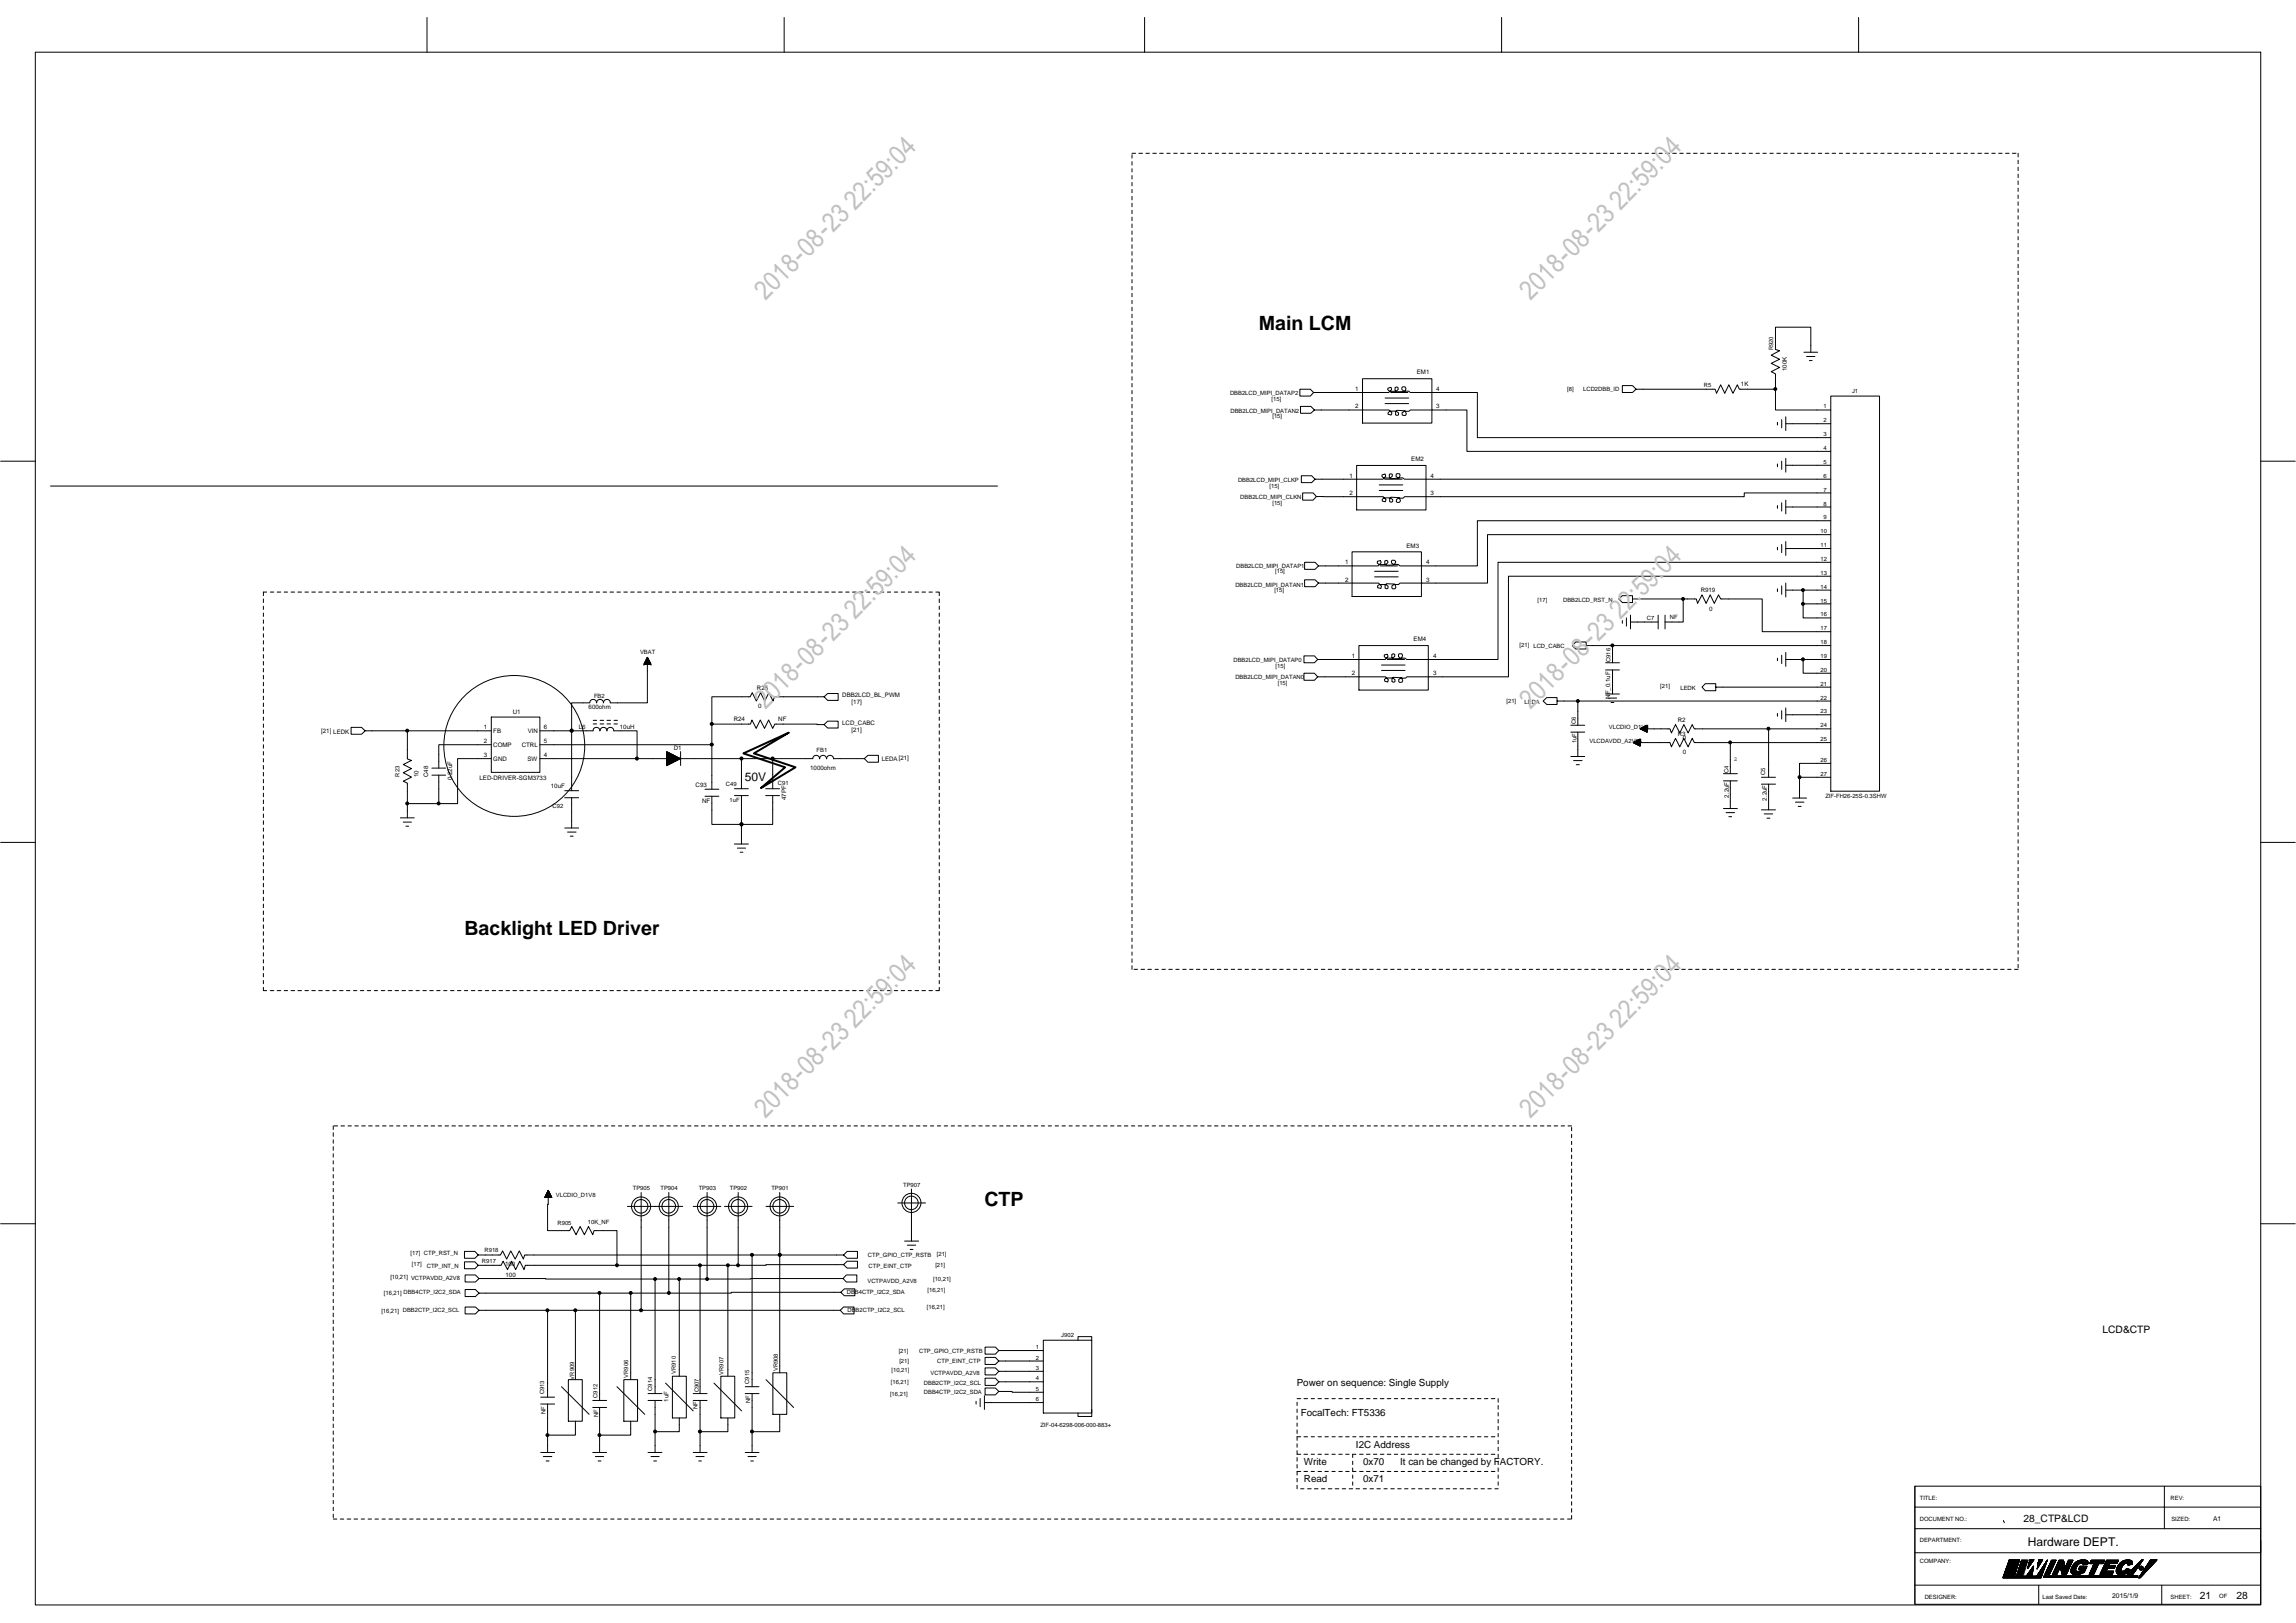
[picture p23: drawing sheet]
<svg xmlns="http://www.w3.org/2000/svg" width="297mm" height="210mm" viewBox="0 0 297 210" stroke-linecap="round" stroke-linejoin="round" font-family="sans-serif">
<defs><g id="words">
<g font-size="3.5" fill="#c0c0c0">
<text x="99" y="38.9" transform="rotate(-45 99 38.9)">2018-08-23 22:59:04</text>
<text x="198" y="38.9" transform="rotate(-45 198 38.9)">2018-08-23 22:59:04</text>
<text x="99" y="91.8" transform="rotate(-45 99 91.8)">2018-08-23 22:59:04</text>
<text x="198" y="91.8" transform="rotate(-45 198 91.8)">2018-08-23 22:59:04</text>
<text x="99" y="144.7" transform="rotate(-45 99 144.7)">2018-08-23 22:59:04</text>
<text x="198" y="144.7" transform="rotate(-45 198 144.7)">2018-08-23 22:59:04</text>
</g>
<g font-size="2.5">
<text x="162.9" y="42.7">Main LCM</text>
<text x="60.1" y="120.9">Backlight LED Driver</text>
<text x="127.4" y="156.1">CTP</text>
</g>
<g font-size="1.6">
<text x="96.4" y="101">50V</text>
<text x="262.4" y="200">Hardware DEPT.</text>
</g>
<g font-size="1.3">
<text x="272" y="172.5">LCD&amp;CTP</text>
<text x="167.8" y="179.3">Power on sequence: Single Supply</text>
<text x="168.3" y="183.2">FocalTech: FT5336</text>
<text x="168.7" y="189.5">Write</text>
<text x="168.7" y="191.8">Read</text>
<text x="175.4" y="187.3">I2C Address</text>
<text x="176.4" y="191.8">0x71</text>
<text x="176.4" y="189.5">0x70</text>
<text x="181.1" y="189.6">It can be changed by FACTORY.</text>
<text x="261.8" y="196.9">28_CTP&amp;LCD</text>
<text x="284.6" y="206.8">21</text>
<text x="289.3" y="206.9">28</text>
</g>
<g font-size=".9">
<text x="286.3" y="196.8">A1</text>
<text x="273.3" y="206.8">2015/1/9</text>
</g>
<g font-size=".8">
<text x="229.4" y="45.3" transform="rotate(-90 229.4 45.3)">R920</text>
<text x="159.1" y="51.1">DBB2LCD_MIPI_DATAP2</text>
<text x="159.2" y="53.4">DBB2LCD_MIPI_DATAN2</text>
<text x="164.5" y="51.8">[15]</text>
<text x="175.3" y="50.6">1</text>
<text x="175.3" y="52.8">2</text>
<text x="183.3" y="48.4">EM1</text>
<text x="185.8" y="50.6">4</text>
<text x="185.8" y="52.8">3</text>
<text x="202.8" y="50.6">[8]</text>
<text x="204.8" y="50.6">LCD2DBB_ID</text>
<text x="220.4" y="50.1">R5</text>
<text x="225.2" y="49.9">1K</text>
<text x="231.2" y="48" transform="rotate(-90 231.2 48)">100K</text>
<text x="235.9" y="52.8">1</text>
<text x="239.6" y="50.9">J1</text>
<text x="164.6" y="54.1">[15]</text>
<text x="182.6" y="59.7">EM2</text>
<text x="235.9" y="54.6">2</text>
<text x="235.9" y="56.5">3</text>
<text x="235.9" y="58.2">4</text>
<text x="160.2" y="62.4">DBB2LCD_MIPI_CLKP</text>
<text x="160.5" y="64.6">DBB2LCD_MIPI_CLKN</text>
<text x="164.3" y="63.1">[15]</text>
<text x="164.6" y="65.3">[15]</text>
<text x="174.6" y="61.8">1</text>
<text x="174.6" y="64.1">2</text>
<text x="185.1" y="61.8">4</text>
<text x="185.1" y="64.1">3</text>
<text x="235.9" y="60">5</text>
<text x="235.9" y="61.8">6</text>
<text x="235.9" y="63.6">7</text>
<text x="235.9" y="65.4">8</text>
<text x="182" y="70.9">EM3</text>
<text x="235.5" y="69">10</text>
<text x="235.5" y="70.8">11</text>
<text x="235.9" y="67.2">9</text>
<text x="159.8" y="75.9">DBB2LCD_MIPI_DATAN1</text>
<text x="159.9" y="73.5">DBB2LCD_MIPI_DATAP1</text>
<text x="164.9" y="76.6">[15]</text>
<text x="165" y="74.2">[15]</text>
<text x="174" y="73">1</text>
<text x="174" y="75.3">2</text>
<text x="184.5" y="73">4</text>
<text x="184.5" y="75.3">3</text>
<text x="198.9" y="77.8">[17]</text>
<text x="202.2" y="77.9">DBB2LCD_RST_N</text>
<text x="220" y="76.6">R919</text>
<text x="235.5" y="72.6">12</text>
<text x="235.5" y="74.4">13</text>
<text x="235.5" y="76.2">14</text>
<text x="235.5" y="78">15</text>
<text x="182.9" y="83">EM4</text>
<text x="196.6" y="83.7">[21]</text>
<text x="198.4" y="83.9">LCD_CABC</text>
<text x="213.1" y="80.2">C7</text>
<text x="216" y="80.1">NF</text>
<text x="221.1" y="79">0</text>
<text x="235.5" y="79.8">16</text>
<text x="235.5" y="81.5">17</text>
<text x="235.5" y="83.3">18</text>
<text x="82.8" y="84.6">VBAT</text>
<text x="97.9" y="89.3">R25</text>
<text x="159.6" y="85.7">DBB2LCD_MIPI_DATAP0</text>
<text x="159.8" y="87.9">DBB2LCD_MIPI_DATAN0</text>
<text x="165" y="86.4">[15]</text>
<text x="165.3" y="88.6">[15]</text>
<text x="174.9" y="85.2">1</text>
<text x="174.9" y="87.4">2</text>
<text x="185.4" y="85.2">4</text>
<text x="185.4" y="87.4">3</text>
<text x="208.3" y="85.7" transform="rotate(-90 208.3 85.7)">C916</text>
<text x="214.8" y="89.1">[21]</text>
<text x="217.4" y="89.3">LEDK</text>
<text x="235.5" y="85.2">19</text>
<text x="235.5" y="86.9">20</text>
<text x="235.5" y="88.7">21</text>
<text x="41.5" y="94.9">[21] LEDK</text>
<text x="62.6" y="94.4">1</text>
<text x="63.8" y="94.8">FB</text>
<text x="66.4" y="92.4">U1</text>
<text x="68.3" y="94.8">VIN</text>
<text x="70.4" y="94.4">6</text>
<text x="74.9" y="94.3">L6</text>
<text x="76.2" y="91.8">600ohm</text>
<text x="76.9" y="90.3">FB2</text>
<text x="80.2" y="94.3">10uH</text>
<text x="94.9" y="93.2">R24</text>
<text x="98.1" y="91.6">0</text>
<text x="100.7" y="93.3">NF</text>
<text x="109" y="90.1">DBB2LCD_BL_PWM</text>
<text x="109" y="93.7">LCD_CABC</text>
<text x="110.2" y="91.1">[17]</text>
<text x="110.2" y="94.7">[21]</text>
<text x="194.9" y="91">[21]</text>
<text x="197.2" y="91.1">LEDA</text>
<text x="203.9" y="93.7" transform="rotate(-90 203.9 93.7)">C6</text>
<text x="208.2" y="94.4">VLCDIO_D1V8</text>
<text x="208.3" y="90.4" transform="rotate(-90 208.3 90.4)">NF_0.1uF</text>
<text x="217.1" y="93.4">R2</text>
<text x="217.1" y="95.2">R3</text>
<text x="217.7" y="95.8">0</text>
<text x="235.5" y="90.5">22</text>
<text x="235.5" y="92.3">23</text>
<text x="235.5" y="94.1">24</text>
<text x="235.5" y="95.9">25</text>
<text x="51.7" y="100.5" transform="rotate(-90 51.7 100.5)">R23</text>
<text x="54.2" y="100.5" transform="rotate(-90 54.2 100.5)">10</text>
<text x="55.4" y="100.6" transform="rotate(-90 55.4 100.6)">C48</text>
<text x="58.5" y="101" transform="rotate(-90 58.5 101)">0.22uF</text>
<text x="62" y="101">LED-DRIVER-SGM3733</text>
<text x="62.6" y="96.2">2</text>
<text x="62.6" y="98">3</text>
<text x="63.8" y="96.6">COMP</text>
<text x="63.8" y="98.4">GND</text>
<text x="67.5" y="96.6">CTRL</text>
<text x="68.2" y="98.4">SW</text>
<text x="70.4" y="96.2">5</text>
<text x="70.4" y="98">4</text>
<text x="71.3" y="102">10uF</text>
<text x="87.2" y="97">D1</text>
<text x="90" y="101.9">C93</text>
<text x="93.9" y="101.7">C49</text>
<text x="100.6" y="101.6">C91</text>
<text x="104.8" y="99.6">1000ohm</text>
<text x="105.6" y="97.3">FB1</text>
<text x="114.1" y="98.5">LEDA[21]</text>
<text x="203.9" y="96.2" transform="rotate(-90 203.9 96.2)">1uF</text>
<text x="205.6" y="96.2">VLCDAVDD_A2V85</text>
<text x="217.7" y="97.6">0</text>
<text x="223.6" y="100" transform="rotate(-90 223.6 100)">C4</text>
<text x="228.4" y="100.3" transform="rotate(-90 228.4 100.3)">C5</text>
<text x="235.5" y="98.6">26</text>
<text x="235.5" y="100.4">27</text>
<text x="71.5" y="104.5">C92</text>
<text x="90.8" y="103.9">NF</text>
<text x="94.4" y="103.8">1uF</text>
<text x="101.7" y="103.5" transform="rotate(-90 101.7 103.5)">47PF</text>
<text x="223.7" y="103.2" transform="rotate(-90 223.7 103.2)">2.2uF</text>
<text x="228.6" y="103.6" transform="rotate(-90 228.6 103.6)">2.2uF</text>
<text x="236.2" y="103.3">ZIF-FH26-25S-0.3SHW</text>
<text x="71.9" y="154.8">VLCDIO_D1V8</text>
<text x="81.9" y="154">TP905</text>
<text x="85.4" y="154">TP904</text>
<text x="90.4" y="154">TP903</text>
<text x="94.4" y="154">TP902</text>
<text x="99.8" y="154">TP901</text>
<text x="116.8" y="153.6">TP907</text>
<text x="72.1" y="158.5">R905</text>
<text x="76" y="158.4">10K_NF</text>
<text x="53.1" y="162.4">[17] CTP_RST_N</text>
<text x="53.3" y="163.8">[17]</text>
<text x="55.2" y="164.1">CTP_INT_N</text>
<text x="62.4" y="163.4">R917</text>
<text x="62.7" y="162">R918</text>
<text x="65.3" y="163.8">100</text>
<text x="65.4" y="165.2">100</text>
<text x="109.6" y="167.4">DBB4CTP_I2C2_SDA</text>
<text x="112.2" y="165.9">VCTPAVDD_A2V8</text>
<text x="112.3" y="162.6">CTP_GPIO_CTP_RSTB</text>
<text x="112.4" y="164.1">CTP_EINT_CTP</text>
<text x="120" y="167.1">[16,21]</text>
<text x="120.7" y="165.7">[10,21]</text>
<text x="121" y="164">[21]</text>
<text x="121.2" y="162.5">[21]</text>
<text x="109.6" y="169.7">DBB2CTP_I2C2_SCL</text>
<text x="119.9" y="169.4">[16,21]</text>
<text x="137.3" y="173">J902</text>
<text x="74.3" y="178.5" transform="rotate(-90 74.3 178.5)">VR909</text>
<text x="81.3" y="178.2" transform="rotate(-90 81.3 178.2)">VR906</text>
<text x="84.4" y="180" transform="rotate(-90 84.4 180)">C914</text>
<text x="87.4" y="177.8" transform="rotate(-90 87.4 177.8)">VR910</text>
<text x="93.6" y="177.9" transform="rotate(-90 93.6 177.9)">VR907</text>
<text x="96.9" y="179" transform="rotate(-90 96.9 179)">C915</text>
<text x="100.6" y="177.4" transform="rotate(-90 100.6 177.4)">VR908</text>
<text x="115.2" y="179">[16,21]</text>
<text x="115.3" y="177.5">[10,21]</text>
<text x="116.3" y="175">[21]</text>
<text x="116.3" y="176.3">[21]</text>
<text x="118.9" y="175.1">CTP_GPIO_CTP_RSTB</text>
<text x="119.5" y="179.1">DBB2CTP_I2C2_SCL</text>
<text x="120.4" y="177.9">VCTPAVDD_A2V8</text>
<text x="121.3" y="176.4">CTP_EINT_CTP</text>
<text x="134" y="174.6">1</text>
<text x="134" y="175.9">2</text>
<text x="134" y="177.2">3</text>
<text x="134" y="178.6">4</text>
<text x="134" y="179.9">5</text>
<text x="70.4" y="180.4" transform="rotate(-90 70.4 180.4)">C913</text>
<text x="70.6" y="183" transform="rotate(-90 70.6 183)">NF</text>
<text x="77.3" y="180.8" transform="rotate(-90 77.3 180.8)">C912</text>
<text x="77.4" y="183.3" transform="rotate(-90 77.4 183.3)">NF</text>
<text x="86.5" y="181.4" transform="rotate(-90 86.5 181.4)">1uF</text>
<text x="90.2" y="182.3" transform="rotate(-90 90.2 182.3)">NF</text>
<text x="90.4" y="180.1" transform="rotate(-90 90.4 180.1)">C907</text>
<text x="97" y="181.5" transform="rotate(-90 97 181.5)">NF</text>
<text x="115.1" y="180.6">[16,21]</text>
<text x="119.5" y="180.4">DBB4CTP_I2C2_SDA</text>
<text x="134" y="181.3">6</text>
<text x="134.6" y="184.6">ZIF-04-6298-006-000-883+</text>
<text x="248.4" y="196.8">DOCUMENT NO.:</text>
<text x="248.4" y="194.1">TITLE:</text>
<text x="280.8" y="194">REV:</text>
<text x="280.9" y="196.8">SIZED:</text>
<text x="248.4" y="199.5">DEPARTMENT:</text>
<text x="248.4" y="202.2">COMPANY:</text>
<text x="249" y="206.8">DESIGNER:</text>
<text x="264.2" y="206.8">Last Saved Date:</text>
<text x="280.8" y="206.8">SHEET:</text>
<text x="287.1" y="206.7">OF</text>
</g>
<g font-size=".7">
<text x="224.3" y="98.4">2</text>
<text x="49.7" y="167.5">[16,21] DBB4CTP_I2C2_SDA</text>
<text x="50.5" y="165.5">[10,21] VCTPAVDD_A2V8</text>
<text x="49.3" y="169.8">[16,21] DBB2CTP_I2C2_SCL</text>
</g>
</g></defs>
<g fill="none" stroke="#000" stroke-width=".13">
<path d="M4.6 6.8h287.9v200.8h-287.9zM55.2 2.3v4.5M101.4 2.3v4.5M146.4 19.8h.5M147.3 19.8h.5M148.1 2.3v4.5M148.2 19.8h.5M149.1 19.8h.5M150 19.8h.5M151 19.8h.4M151.8 19.8h.5M152.7 19.8h.5"/>
<path d="M153.6 19.8h.5M154.5 19.8h.5M155.4 19.8h.5M156.3 19.8h.5M157.2 19.8h.4M158.1 19.8h.5M159 19.8h.5M159.9 19.8h.5M160.8 19.8h.5M161.7 19.8h.5M162.6 19.8h.4M163.5 19.8h.5"/>
<path d="M164.4 19.8h.4M165.3 19.8h.4M166.2 19.8h.4M167.1 19.8h.4M168 19.8h.4M168.9 19.8h.4M169.8 19.8h.4M170.7 19.8h.4M171.6 19.8h.4M172.5 19.8h.4M173.4 19.8h.4M174.3 19.8h.4"/>
<path d="M175.2 19.8h.4M176 19.8h.5M177 19.8h.4M177.8 19.8h.5M178.7 19.8h.5M179.7 19.8h.4M180.5 19.8h.5M181.4 19.8h.5M182.3 19.8h.5M183.2 19.8h.5M184.1 19.8h.5M185 19.8h.5"/>
<path d="M185.9 19.8h.4M186.8 19.8h.5M187.7 19.8h.5M188.6 19.8h.5M189.5 19.8h.5M190.4 19.8h.5M191.3 19.8h.4M192.2 19.8h.5M193.1 19.8h.4M194 19.8h.4M194.3 2.3v4.5M194.9 19.8h.4"/>
<path d="M195.8 19.8h.4M196.7 19.8h.4M197.6 19.8h.4M198.5 19.8h.4M199.4 19.8h.4M200.3 19.8h.4M201.2 19.8h.4M202.1 19.8h.4M203 19.8h.4M203.9 19.8h.4M204.7 19.8h.5M205.7 19.8h.4"/>
<path d="M206.5 19.8h.5M207.4 19.8h.5M208.3 19.8h.5M209.3 19.8h.4M210.1 19.8h.5M211 19.8h.5M211.9 19.8h.5M212.8 19.8h.5M213.7 19.8h.5M214.6 19.8h.5M215.5 19.8h.5M216.4 19.8h.5"/>
<path d="M217.3 19.8h.5M218.2 19.8h.5M219.1 19.8h.5M220 19.8h.4M220.9 19.8h.4M221.8 19.8h.4M222.7 19.8h.4M223.6 19.8h.4M224.5 19.8h.4M225.4 19.8h.4M226.3 19.8h.4M227.2 19.8h.4"/>
<path d="M228.1 19.8h.4M229 19.8h.4M229.9 19.8h.4M230.8 19.8h.4M231.7 19.8h.4M232.6 19.8h.4M233.4 19.8h.5M234.3 19.8h.5M235.2 19.8h.5M236.1 19.8h.5M237 19.8h.5M238 19.8h.4"/>
<path d="M238.8 19.8h.5M239.7 19.8h.5M240.4 2.3v4.5M240.6 19.8h.5M241.5 19.8h.5M242.4 19.8h.5M243.3 19.8h.5M244.2 19.8h.5M245.1 19.8h.5M246 19.8h.5M246.9 19.8h.5M247.8 19.8h.5"/>
<path d="M248.7 19.8h.5M249.6 19.8h.4M250.5 19.8h.4M251.4 19.8h.4M252.3 19.8h.4M253.2 19.8h.4M254.1 19.8h.4M255 19.8h.4M255.9 19.8h.4M256.8 19.8h.4M257.7 19.8h.4M258.6 19.8h.4"/>
<path d="M259.5 19.8h.4M260.3 19.8h.5M261.1 19.8v.5M146.4 20v.5M146.4 20.9v.5M146.4 21.8v.4M146.4 22.7v.5M146.4 23.6v.4M146.4 24.5v.4M146.4 25.4v.5M146.4 26.3v.5M146.4 27.2v.4"/>
<path d="M146.4 28.1v.5M146.4 29v.4M146.4 29.9v.4M146.4 30.8v.4M146.4 31.7v.4M146.4 32.6v.4M146.4 33.5v.4M146.4 34.4v.4M146.4 35.3v.4M146.4 36.2v.4M146.4 37.1v.4M146.4 38v.4"/>
<path d="M146.4 38.9v.4M146.4 39.8v.4M261.1 20.7v.5M261.1 21.6v.5M261.1 22.5v.5M261.1 23.4v.5M261.1 24.3v.5M261.1 25.2v.5M261.1 26.1v.5M261.1 27v.5M261.1 27.9v.4M261.1 28.8v.5"/>
<path d="M261.1 29.7v.4M261.1 30.6v.4M261.1 31.5v.5M261.1 32.4v.5M261.1 33.3v.4M261.1 34.2v.4M261.1 35.1v.4M261.1 36v.4M261.1 36.9v.4M261.1 37.8v.4M261.1 38.7v.4M261.1 39.6v.4"/>
<path d="M.1 59.7h4.5M146.4 53.2v.5M146.4 54.1v.5M146.4 55v.5M146.4 55.9v.4M146.4 56.8v.4M146.4 57.7v.4M146.4 58.6v.4M146.4 59.5v.4M146.4 40.6v.5M146.4 41.6v.4M146.4 42.4v.5"/>
<path d="M146.4 43.3v.5M146.4 44.2v.5M146.4 45.1v.5M146.4 46v.5M146.4 46.9v.5M146.4 47.8v.5M146.4 48.7v.5M146.4 49.6v.5M146.4 50.5v.4M146.4 51.4v.5M146.4 52.3v.5M169.9 50.8l-.4-.4h-1.3v.8h1.3l.4-.4h9.8l.3-.4v-.3l-.4 .1-.1 .2 .3 .2h.8l.3-.2v-.3h-.2h-.2v.4l.2 .2h1l.2-.4-.1-.2-.3-.1-.1 .2v.2l.2 .2h.6l.3 .2h8.6v5.8h45.8"/>
<path d="M170 53l-.4-.4h-1.3v.9h1.3l.4-.5h9.7l.4 .4-.1 .3-.4-.1v-.2l.2-.2h.8l.3 .2v.3h-.2h-.2v-.4l.2-.2h1.1l.1 .5-.1 .1h-.3h-.1v-.3l.3-.2h.6l.2-.2h2.8M176.3 49h8.9v5.7h-8.9zM179.2 51.5h3M179.2 52.2h3M179.9 50.8h2.2M185.3 53h4.5v5.4h47.1M211.7 50.4l-.5-.5h-1.3v.9h1.3l.5-.4h10.2l.2 .5 .5-1.1 .5 1.1 .6-1.1 .5 1.1 .6-1.1 .2 .6h4.7v2.6h7.2M230 54.6v.4M230.5 54.3v1.1M230.5 59.7v1M231 53.9v1.8M231 59.3v1.8"/>
<path d="M233.4 45.6h1.8M233.7 46.1h1.1M234.1 46.7h.3M234.3 45.6v-3.3h-4.6v2.9l.5 .2-1.1 .6 1.1 .5-1.1 .5 1.1 .5-1.1 .6 .6 .3v2M236.9 51.2h6.3v51.2h-6.3zM236.9 54.8h-5.9M261.1 40.5v.4M261.1 41.4v.4M261.1 42.3v.4M261.1 43.2v.4M261.1 44v.5M261.1 45v.4"/>
<path d="M261.1 45.8v.5M261.1 46.7v.5M261.1 47.6v.5M261.1 48.5v.5M261.1 49.4v.5M261.1 50.4v.4M261.1 51.2v.5M261.1 52.1v.5M261.1 53v.5M261.1 53.9v.5M261.1 54.8v.5M261.1 55.7v.5"/>
<path d="M261.1 56.6v.4M261.1 57.5v.5M261.1 58.4v.5M261.1 59.3v.5M292.5 59.7h4.4M6.5 62.9h122.5M34.1 77.5v.5M34.1 78.4v.4M34.1 79.3v.5M34.5 76.6h-.4v.5M35 76.6h.4M35.9 76.6h.4"/>
<path d="M36.8 76.6h.4M37.7 76.6h.4M38.5 76.6h.5M39.5 76.6h.4M40.3 76.6h.5M41.2 76.6h.5M42.2 76.6h.4M43 76.6h.5M43.9 76.6h.5M44.8 76.6h.5M45.7 76.6h.5M46.6 76.6h.5"/>
<path d="M47.5 76.6h.5M48.4 76.6h.4M49.3 76.6h.5M50.2 76.6h.5M51.1 76.6h.5M52 76.6h.5M52.9 76.6h.5M53.8 76.6h.4M54.7 76.6h.5M55.6 76.6h.4M56.5 76.6h.4M57.4 76.6h.4"/>
<path d="M58.3 76.6h.4M59.2 76.6h.4M60.1 76.6h.4M61 76.6h.4M61.9 76.6h.4M62.8 76.6h.4M63.7 76.6h.4M64.6 76.6h.4M65.5 76.6h.4M66.4 76.6h.4M67.2 76.6h.5M68.2 76.6h.4"/>
<path d="M69.1 76.6h.4M70 76.6h.4M70.8 76.6h.5M71.8 76.6h.4M72.6 76.6h.5M73.5 76.6h.5M74.4 76.6h.5M75.3 76.6h.5M76.2 76.6h.5M77.1 76.6h.5M78 76.6h.5M78.9 76.6h.5"/>
<path d="M79.8 76.6h.5M80.7 76.6h.5M81.6 76.6h.5M82.5 76.6h.4M83.4 76.6h.4M84.3 76.6h.4M85.2 76.6h.4M86.1 76.6h.4M87 76.6h.4M87.9 76.6h.4M88.8 76.6h.4M89.7 76.6h.4"/>
<path d="M90.6 76.6h.4M91.5 76.6h.4M92.4 76.6h.4M93.3 76.6h.4M94.2 76.6h.4M95.1 76.6h.4M95.9 76.6h.5M96.8 76.6h.5M97.8 76.6h.4M98.7 76.6h.4M99.5 76.6h.5M100.5 76.6h.4"/>
<path d="M101.3 76.6h.5M102.2 76.6h.5M103.1 76.6h.5M104 76.6h.5M104.9 76.6h.5M105.8 76.6h.5M106.7 76.6h.5M107.6 76.6h.5M108.5 76.6h.5M109.4 76.6h.5M110.3 76.6h.5M111.2 76.6h.5"/>
<path d="M112.1 76.6h.4M113 76.6h.5M113.9 76.6h.4M114.8 76.6h.4M115.7 76.6h.4M116.6 76.6h.4M117.5 76.6h.4M118.4 76.6h.4M119.3 76.6h.4M120.2 76.6h.4M121.1 76.6h.4v.5M121.5 77.5v.5"/>
<path d="M121.5 78.4v.4M121.5 79.3v.5M146.4 60.4v.4M146.4 61.3v.4M146.4 62.2v.4M146.4 63.1v.4M146.4 64v.4M146.4 64.9v.4M146.4 65.8v.4M146.4 66.7v.4M146.4 67.6v.4M146.4 68.5v.4"/>
<path d="M146.4 69.3v.5M146.4 70.2v.5M146.4 71.1v.5M146.4 72v.5M146.4 72.9v.5M146.4 73.9v.4M146.4 74.7v.5M146.4 75.6v.5M146.4 76.5v.5M146.4 77.4v.5M146.4 78.3v.5M146.4 79.2v.5"/>
<path d="M170.1 62l-.4-.4h-1.3v.8h1.3l.4-.4h5.5M170.3 64.2l-.4-.4h-1.4v.9h1.4l.4-.5 8.6 .1 .4 .3-.1 .3-.4-.1v-.2l.2-.2h.9l.3 .2v.3l-.2 .1-.2-.1v-.4l.2-.2 1 .1 .2 .4-.1 .2h-.4l-.1-.1 .1-.3 .2-.1h.6l.2-.2h2.9M170.6 75.4l-.5-.4h-1.3v.9h1.3l.5-.5h7.7l.4 .4-.1 .3-.4-.1v-.2l.3-.2h.8l.3 .2v.3l-.2 .1-.2-.1v-.4l.2-.2 1 .1 .2 .4-.1 .2h-.3l-.1-.1v-.3l.2-.2h.6l.2-.2h2.9M174.9 71.4h9v5.8h-9zM175.5 60.2h9v5.8h-9zM175.5 62h3.4l.4-.4-.1-.3-.4 .1v.3l.2 .1h.8l.3-.2v-.2l-.1-.1-.3 .1v.3l.2 .2h1.1l.1-.4v-.2h-.4l-.1 .1v.3l.3 .1h.6l.2 .2h55.2M177.8 73.9h3.1M177.8 74.6h3.1M178.4 62.7h3.1M178.4 63.5h3.1M178.6 73.2h2.2M179.2 62h2.2"/>
<path d="M210.4 79.9v1.1M210.9 79.6v1.8M211.2 77.5v.5h-1.3l-.5-.5 .5-.4h1.3v.4h6.6v3h-2.4M214.5 79.6v1.8M215.4 79.6v1.8M217.8 77.5h1.7l.1 .6 .6-1.1 .5 1.1 .6-1.1 .5 1.1 .5-1.1 .3 .5h5.4v4.2h8.9M230 60v.4M230 65.4v.4M230 70.8v.3M230 76.2v.3M230.5 65v1.1M230.5 70.4v1.1"/>
<path d="M230.5 75.8v1.1M231 64.7v1.8M231 70.1v1.8M231 75.4v1.8M231 71h5.9M231 76.3h5.9M233.3 78.1v1.8h3.6M233.3 76.3v1.8M236.9 67.4h-45.8v5.8h-10l-.2-.2h-.6l-.3-.1v-.3l.1-.1h.3l.2 .2-.2 .4h-1.1l-.1-.2v-.3l.1-.1 .2 .1 .1 .2-.3 .2h-.9l-.2-.1v-.3l.4-.1 .1 .3-.4 .4h-7.7l-.5 .5h-1.3v-1h1.3l.5 .5M236.9 72.7h-43.1v12.6h-11.8l-.2-.1h-.6l-.3-.2 .1-.4h.4l.1 .2-.2 .4h-1.1l-.1-.2v-.3l.2-.1 .1 .1v.2l-.2 .3h-.9l-.2-.2v-.3l.4-.1 .1 .3-.4 .4h-3.4M236.9 74.5h-41.7v13.1h-10.4M236.9 63.8h-11.2v.5h-41.2"/>
<path d="M236.9 69.2h-44.5v6.2h-8.5M236.9 60.2h-5.9M236.9 65.6h-5.9M236.9 78.1h-3.6M261.1 60.2v.5M261.1 61.1v.5M261.1 62v.4M261.1 62.9v.5M261.1 63.8v.4M261.1 64.7v.4M261.1 65.6v.4M261.1 66.5v.4"/>
<path d="M261.1 67.4v.4M261.1 68.3v.4M261.1 69.2v.4M261.1 70.1v.4M261.1 71v.4M261.1 71.9v.4M261.1 72.7v.5M261.1 73.7v.4M261.1 74.5v.5M261.1 75.4v.5M261.1 76.3v.5M261.1 77.2v.5"/>
<path d="M261.1 78.1v.5M261.1 79v.5M261.1 79.9v.5M34.1 80.2v.4M34.1 81.1v.4M34.1 82v.4M34.1 82.9v.4M34.1 83.8v.4M34.1 84.7v.5M34.1 85.6v.4M34.1 86.5v.4M34.1 87.4v.4"/>
<path d="M34.1 88.3v.4M34.1 89.2v.4M34.1 90.1v.4M34.1 91v.4M34.1 91.8v.5M34.1 92.8v.4M34.1 93.7v.4M34.1 94.6v.4M34.1 95.5v.4M34.1 96.4v.4M34.1 97.2v.5M34.1 98.1v.5"/>
<path d="M34.1 99v.5M34.1 99.9v.5M47.2 94.6l-.4-.5h-1.4v.9h1.4l.4-.4h16.4M52.7 94.6v3.6l.5 .2-1 .5 1 .5-1 .6 1 .5-1 .6 .5 .2v4.5M55.9 99.4h1.8M63.6 96.4h-6.8v3M63.6 98.1h-4.4v5.9h-2.4M63.6 92.8h6.2v7.1h-6.2zM69.8 94.6h4.2v7.7M69.8 96.4h22.3v5.7M76.7 94.5a.43 .43 0 0 1 .5-.4 .43 .43 0 0 1 .4 .5M76.7 93.7h.5"/>
<path d="M76.7 93.2h.5M77.1 90.9h.1a.45 .45 0 0 0-.5-.4 .45 .45 0 0 0-.4 .4h-2.3v3.7h2.7M77.2 90.9a.42 .42 0 0 1 .4-.4 .42 .42 0 0 1 .4 .4M77.6 94.5a.43 .43 0 0 1 .5-.4 .43 .43 0 0 1 .4 .5M77.6 93.7h.5M77.6 93.2h.5M78.1 90.9a.42 .42 0 0 1 .4-.4 .42 .42 0 0 1 .4 .4M78.5 94.5a.43 .43 0 0 1 .5-.4 .43 .43 0 0 1 .4 .5M78.5 93.7h.5M78.5 93.2h.5M79.4 93.7h.5M79.4 93.2h.5"/>
<path d="M79.4 94.6h3v3.5h-12.6M82.4 98.1h13.5M83.3 85.9h.1M83.4 85.9h.8h-.9M83.4 85.8v.1M83.4 85.8h.7v.1M83.4 85.8h.7M83.4 85.7h.7M83.4 85.7h.7v.2M83.5 85.6v.3M83.5 85.7h.6M83.5 85.6h.5"/>
<path d="M83.5 85.5h.5M83.6 85.4h.4v.5M83.6 85.3v.6M83.6 85.3h.3v.6M83.6 85.3h.3M83.7 85.2v.7M83.7 85.3h.2v.6M83.7 85.2h.1v.7M83.7 85.2h.1M83.7 85.1v.8M83.7 85v.9M83.7 85.1h.1"/>
<path d="M83.8 85.1h.1M83.8 85l.4 .9h-.9l.5-.9v5.9h-4.8M83.8 85.1v.8M83.9 85.4h-.3v.5M84 85.5h-.5v.4M84 85.5v.4M84 85.6v.3M84.1 85.9h-.7M84.2 85.9h.1M86.3 97.2l1.8 .9-1.8 1zM86.3 97.2h.1M86.3 98.8h.5"/>
<path d="M86.3 99h.1M86.3 98.9h.2M86.3 98.5h1.1M86.3 98.4h1.2M86.3 98.3h1.4M86.3 98.2h1.6M86.3 98h1.6M86.3 98h1.4M86.3 97.9h1.2M86.3 97.8h1M86.3 97.7h.8M86.3 97.6h.7"/>
<path d="M86.3 97.5h.5M86.3 97.4h.3M86.3 97.3h.1M86.3 97.3v1.7M86.4 97.3v1.7M86.5 97.4v1.5M86.6 97.4l.1 1.5h-.4M86.7 97.5v1.3M86.8 97.5v1.3M86.9 97.6v1.1M87 97.6v1.1h-.7M87.1 97.7v.9"/>
<path d="M87.2 97.7v.9h-.9M87.3 97.8v.7M87.4 97.8v.7M87.4 97.9v.5M87.5 97.9v.5M87.6 97.9v.5M87.7 98v.3M87.8 98v.3M87.9 98.1v.1M88 98.1v.1M88.1 97.2v1.8M92.1 93.7v2.7"/>
<path d="M92.1 93.7h5l.2-.5 .5 1 .6-1 .5 1 .5-1 .6 1 .2-.5h5.5h.9l.5 .5h1.3v-.9h-1.3l-.5 .4M95.9 98.1h9.3a.43 .43 0 0 1 .4-.4 .43 .43 0 0 1 .4 .5M95.9 98.1v3.9M100 98.1v3.9M106 98.1a.43 .43 0 0 1 .5-.4 .43 .43 0 0 1 .4 .5M106.6 90.1l.5-.4h1.3v.9h-1.3l-.5-.5h-6.4l-.2 .6-.5-1.1-.6 1.1-.5-1.1-.5 1.1-.6-1.1-.3 .5h-4.9v3.6M111.8 98.1l.5-.4h1.3v.9h-1.3l-.5-.5-4 .1a.43 .43 0 0 0-.4-.5 .43 .43 0 0 0-.4 .4M121.5 80.2v.4M121.5 81.1v.4M121.5 82v.4M121.5 82.9v.4M121.5 83.8v.4"/>
<path d="M121.5 84.7v.5M121.5 85.6v.4M121.5 86.5v.4M121.5 87.4v.4M121.5 88.3v.4M121.5 89.2v.4M121.5 90.1v.4M121.5 91v.4M121.5 91.8v.5M121.5 92.8v.4M121.5 93.7v.4M121.5 94.6v.4"/>
<path d="M121.5 95.5v.4M121.5 96.4v.4M121.5 97.2v.5M121.5 98.1v.5M121.5 99v.5M121.5 99.9v.5M146.4 80.1v.5M146.4 81v.5M146.4 81.9v.5M146.4 82.8v.4M146.4 83.7v.5M146.4 84.6v.4"/>
<path d="M146.4 85.5v.4M146.4 86.4v.4M146.4 87.3v.4M146.4 88.2v.4M146.4 89.1v.4M146.4 90v.4M146.4 90.9v.4M146.4 91.8v.4M146.4 92.7v.4M146.4 93.6v.4M146.4 94.5v.4M146.4 95.4v.4"/>
<path d="M146.4 96.2v.5M146.4 97.2v.4M146.4 98v.5M146.4 98.9v.5M146.4 99.8v.5M170.5 87.6l-.5-.5h-1.3v.9h1.3l.5-.4h8.7l.4 .3-.1 .3-.3-.1-.1-.2 .2-.2h.9l.3 .2v.3l-.2 .1-.2-.1v-.4l.2-.2 1 .1 .2 .4-.1 .2h-.3l-.1-.1v-.3l.2-.2h.6l.2-.1h2.9M175.8 83.5h9v5.8h-9zM175.9 85.3h-5.4l-.5 .4h-1.3v-.8h1.3l.5 .4M178.7 86h3.1M178.7 86.7h3.1M179.5 85.3h2.2M201.4 90.7v.4h-1.3l-.5-.4 .5-.4h1.3v.4h2.7v3.1"/>
<path d="M203.2 94.7h1.8M203.2 93.8h1.8M203.2 97.9h1.8M203.6 98.4h1.1M203.9 98.9h.4M204.1 94.7v3.2M205.2 83.5v.5h-1.3l-.5-.5 .5-.4h1.3v.4h3.4M207.7 86.7h1.8M207.7 85.7h1.8M207.7 89.8h1.8M208.1 90.3h1M208.4 90.9h.4"/>
<path d="M208.6 86.7v3.1M209.9 80.3v.3M210.9 80.5h3.6M211.3 96.1h.1M211.4 96v.1M211.5 96v.2M211.5 95.9v.3M211.6 96.2h.6M211.6 95.9v.3M211.7 96.2h.5M211.7 95.9v.4M211.7 95.8v.5"/>
<path d="M211.8 95.8v.5M211.8 96.3h.4M211.9 95.8v.6M212 95.7v.7M212 95.7v.8M212.1 95.7v.8h.1M212.1 95.7v.8M212.1 95.6v.9M212.2 95.6v.9M212.2 95.7h-.2v.8h.2M212.2 95.8h-.3v.6h.3M212.2 95.8h-.4v.6"/>
<path d="M212.2 95.9h-.5v.4h.5M212.2 95.9h-.6v.3M212.2 96h-.7v.2h.7M212.2 96h-.9l.1 .1h.8M212.2 96.1h-.9l.9 .4v-.9l-.9 .5h4.7l.2 .5 .6-1.1 .5 1.1 .5-1.1 .6 1.1 .5-1.1 .3 .6h17.7M212.2 94.3h.9M212.2 94.3h.1M212.3 94.2v.1M212.4 94.2v.2M212.5 94.4h.6M212.5 94.1v.3M212.6 94.1v.4h.5"/>
<path d="M212.7 94v.6h.4M212.7 94v.6M212.8 94v.6M212.8 93.9v.7h.3M212.8 94h.3M212.9 93.9v.7M212.9 94.6h.2M213 93.9v.8M213.1 93.8v.9M213.1 93.9h-.2v.8M213.1 94h-.4l.1 .6h.3M213.1 94.1h-.5v.4"/>
<path d="M213.1 94.1h-.6v.3M213.1 94.2h-.7v.2M213.1 94.2h-.8v.2h.8M213.1 94.2h-.9v.1M213.1 93.9h-.1v.8h.1M222 88.9v.5h-1.4l-.4-.5 .4-.4h1.4v.4h14.9M223.9 96.1v4M228.8 94.3v6.3M230 85.2v.3M230 92.3v.4M230.5 84.8v1.1M230.5 91.9v1.1"/>
<path d="M231 84.4v1.8M231 91.6v1.8M231 85.3h2.3v1.8h3.6M231 92.5h5.9M236.9 94.3h-17.7l-.3-.6-.5 1.1-.6-1.1-.5 1.1-.5-1.1-.6 1.1-.2-.5h-3.8l.9-.5v.9l-.9-.4M236.9 98.8h-4.1v1.8M236.9 83.5h-28.3v2.2M236.9 85.3h-3.6M236.9 90.7h-32.8M261.1 80.8v.5M261.1 81.7v.5M261.1 82.6v.5"/>
<path d="M261.1 83.5v.5M261.1 84.4v.5M261.1 85.3v.4M261.1 86.2v.5M261.1 87.1v.5M261.1 88v.5M261.1 88.9v.5M261.1 89.8v.5M261.1 90.7v.4M261.1 91.6v.4M261.1 92.5v.4M261.1 93.4v.4"/>
<path d="M261.1 94.3v.4M261.1 95.2v.4M261.1 96.1v.4M261.1 97v.4M261.1 97.9v.4M261.1 98.8v.4M261.1 99.7v.4M.1 109h4.5M34.1 108v.5M34.1 108.9v.4M34.1 109.8v.4M34.1 110.7v.4"/>
<path d="M34.1 111.6v.4M34.1 112.5v.4M34.1 113.4v.5M34.1 114.3v.4M34.1 115.2v.4M34.1 116.1v.4M34.1 117v.4M34.1 117.9v.4M34.1 118.8v.4M34.1 119.7v.4M34.1 100.8v.5M34.1 101.7v.5"/>
<path d="M34.1 102.6v.5M34.1 103.5v.5M34.1 104.4v.5M34.1 105.3v.5M34.1 106.2v.5M34.1 107.1v.4M51.8 105.8h1.8M52.2 106.4h1M52.5 106.9h.4M55.9 100.3h1.8M56.8 100.3v3.7h-4.1M73.1 102.3h1.8"/>
<path d="M73.1 103.2h1.8M73.1 107.1h1.8M73.4 107.7h1.1M73.8 108.2h.3M74 103.2v3.9M91.2 102.1h1.8M91.2 103h1.8M92.1 103v3.7h3.8v2.5M95 102.9h1.8M95 102h1.8M95 109.2h1.8M95.4 109.7h1.1"/>
<path d="M95.8 110.3h.3M95.9 102.9v3.8h4.1v-3.8M95.9 106.7h.1M99.1 102.9h1.8M99.1 102h1.8M121.5 100.8v.5M121.5 101.7v.5M121.5 102.6v.5M121.5 103.5v.5M121.5 104.4v.5M121.5 105.3v.5M121.5 106.2v.5"/>
<path d="M121.5 107.1v.4M121.5 108v.5M121.5 108.9v.4M121.5 109.8v.4M121.5 110.7v.4M121.5 111.6v.4M121.5 112.5v.4M121.5 113.4v.5M121.5 114.3v.4M121.5 115.2v.4M121.5 116.1v.4M121.5 117v.4"/>
<path d="M121.5 117.9v.4M121.5 118.8v.4M121.5 119.7v.4M146.4 100.7v.5M146.4 101.6v.5M146.4 102.6v.4M146.4 103.4v.5M146.4 104.3v.5M146.4 105.2v.5M146.4 106.1v.5M146.4 107v.5M146.4 107.9v.5"/>
<path d="M146.4 108.8v.4M146.4 109.7v.5M146.4 110.6v.5M146.4 111.5v.5M146.4 112.4v.5M146.4 113.3v.4M146.4 114.2v.4M146.4 115.1v.4M146.4 116v.4M146.4 116.9v.4M146.4 117.8v.4M146.4 118.7v.4"/>
<path d="M146.4 119.6v.4M223 101h1.8M223 100.1h1.8M223 104.6h1.8M223.3 105.1h1.1M223.7 105.7h.3M223.9 101v3.6M227.9 101.5h1.8M227.9 100.6h1.8M227.9 104.8h1.8M228.2 105.3h1.1M228.6 105.9h.4"/>
<path d="M228.8 101.5v3.3M231.9 103.3h1.8M232.3 103.8h1.1M232.6 104.3h.4M236.9 100.6h-4.1v2.7M261.1 100.6v.4M261.1 101.5v.4M261.1 102.4v.4M261.1 103.3v.4M261.1 104.1v.5M261.1 105v.5M261.1 105.9v.5"/>
<path d="M261.1 106.8v.5M261.1 107.7v.5M261.1 108.6v.5M261.1 109.5v.5M261.1 110.4v.5M261.1 111.3v.5M261.1 112.2v.5M261.1 113.1v.5M261.1 114v.4M261.1 114.9v.5M261.1 115.8v.5M261.1 116.7v.5"/>
<path d="M261.1 117.6v.4M261.1 118.5v.5M261.1 119.4v.4M292.5 109h4.4M34.1 127.7v.5h.4M34.1 120.5v.5M34.1 121.5v.4M34.1 122.4v.4M34.1 123.3v.4M34.1 124.2v.4M34.1 125.1v.4M34.1 125.9v.5"/>
<path d="M34.1 126.9v.4M35 128.2h.4M35.9 128.2h.4M36.8 128.2h.4M37.7 128.2h.4M38.5 128.2h.5M39.5 128.2h.4M40.3 128.2h.5M41.2 128.2h.5M42.2 128.2h.4M43 128.2h.5M43.9 128.2h.5"/>
<path d="M44.8 128.2h.5M45.7 128.2h.5M46.6 128.2h.5M47.5 128.2h.5M48.4 128.2h.4M49.3 128.2h.5M50.2 128.2h.5M51.1 128.2h.5M52 128.2h.5M52.9 128.2h.5M53.8 128.2h.4M54.7 128.2h.5"/>
<path d="M55.6 128.2h.4M56.5 128.2h.4M57.4 128.2h.4M58.3 128.2h.4M59.2 128.2h.4M60.1 128.2h.4M61 128.2h.4M61.9 128.2h.4M62.8 128.2h.4M63.7 128.2h.4M64.6 128.2h.4M65.5 128.2h.4"/>
<path d="M66.4 128.2h.4M67.2 128.2h.5M68.2 128.2h.4M69.1 128.2h.4M70 128.2h.4M70.8 128.2h.5M71.8 128.2h.4M72.6 128.2h.5M73.5 128.2h.5M74.4 128.2h.5M75.3 128.2h.5M76.2 128.2h.5"/>
<path d="M77.1 128.2h.5M78 128.2h.5M78.9 128.2h.5M79.8 128.2h.5M80.7 128.2h.5M81.6 128.2h.5M82.5 128.2h.4M83.4 128.2h.4M84.3 128.2h.4M85.2 128.2h.4M86.1 128.2h.4M87 128.2h.4"/>
<path d="M87.9 128.2h.4M88.8 128.2h.4M89.7 128.2h.4M90.6 128.2h.4M91.5 128.2h.4M92.4 128.2h.4M93.3 128.2h.4M94.2 128.2h.4M95.1 128.2h.4M95.9 128.2h.5M96.8 128.2h.5M97.8 128.2h.4"/>
<path d="M98.7 128.2h.4M99.5 128.2h.5M100.5 128.2h.4M101.3 128.2h.5M102.2 128.2h.5M103.1 128.2h.5M104 128.2h.5M104.9 128.2h.5M105.8 128.2h.5M106.7 128.2h.5M107.6 128.2h.5M108.5 128.2h.5"/>
<path d="M109.4 128.2h.5M110.3 128.2h.5M111.2 128.2h.5M112.1 128.2h.4M113 128.2h.5M113.9 128.2h.4M114.8 128.2h.4M115.7 128.2h.4M116.6 128.2h.4M117.5 128.2h.4M118.4 128.2h.4M119.3 128.2h.4"/>
<path d="M120.2 128.2h.4M121.5 127.7v.5h-.4M121.5 120.5v.5M121.5 121.5v.4M121.5 122.4v.4M121.5 123.3v.4M121.5 124.2v.4M121.5 125.1v.4M121.5 125.9v.5M121.5 126.9v.4M146.4 120.5v.4M146.4 121.4v.4"/>
<path d="M146.4 122.3v.4M146.4 123.2v.4M146.4 124.1v.4M146.4 124.9v.5M146.7 125.4h.5M147.6 125.4h.5M148.5 125.4h.5M149.4 125.4h.5M150.3 125.4h.5M151.2 125.4h.5M152.1 125.4h.4M153 125.4h.5"/>
<path d="M153.9 125.4h.4M154.8 125.4h.4M155.7 125.4h.4M156.6 125.4h.5M157.5 125.4h.4M158.4 125.4h.4M159.3 125.4h.4M160.2 125.4h.4M161.1 125.4h.4M162 125.4h.4M162.9 125.4h.4M163.8 125.4h.4"/>
<path d="M164.7 125.4h.4M165.6 125.4h.4M166.5 125.4h.4M167.4 125.4h.4M168.3 125.4h.4M169.1 125.4h.5M170 125.4h.5M170.9 125.4h.5M171.8 125.4h.5M172.7 125.4h.5M173.6 125.4h.5M174.5 125.4h.5"/>
<path d="M175.4 125.4h.5M176.3 125.4h.5M177.2 125.4h.5M178.1 125.4h.5M179 125.4h.5M179.9 125.4h.5M180.8 125.4h.4M181.7 125.4h.4M182.6 125.4h.4M183.5 125.4h.4M184.4 125.4h.4M185.3 125.4h.5"/>
<path d="M186.2 125.4h.4M187.1 125.4h.4M188 125.4h.4M188.9 125.4h.4M189.8 125.4h.4M190.7 125.4h.4M191.6 125.4h.4M192.4 125.4h.5M193.4 125.4h.4M194.3 125.4h.4M195.2 125.4h.4M196.1 125.4h.4"/>
<path d="M197 125.4h.4M197.8 125.4h.5M198.8 125.4h.4M199.6 125.4h.5M200.5 125.4h.5M201.4 125.4h.5M202.3 125.4h.5M203.2 125.4h.5M204.1 125.4h.5M205 125.4h.5M205.9 125.4h.5M206.8 125.4h.5"/>
<path d="M207.7 125.4h.4M208.6 125.4h.5M209.5 125.4h.4M210.4 125.4h.4M211.3 125.4h.4M212.2 125.4h.4M213.1 125.4h.4M214 125.4h.5M214.9 125.4h.4M215.8 125.4h.4M216.7 125.4h.4M217.6 125.4h.4"/>
<path d="M218.5 125.4h.4M219.4 125.4h.4M220.3 125.4h.4M221.1 125.4h.5M222.1 125.4h.4M223 125.4h.4M223.9 125.4h.4M224.8 125.4h.4M225.7 125.4h.4M226.5 125.4h.5M227.5 125.4h.4M228.3 125.4h.5"/>
<path d="M229.2 125.4h.5M230.1 125.4h.5M231 125.4h.5M231.9 125.4h.5M232.8 125.4h.5M233.7 125.4h.5M234.6 125.4h.5M235.5 125.4h.5M236.4 125.4h.5M237.3 125.4h.5M238.2 125.4h.5M239.1 125.4h.4"/>
<path d="M240 125.4h.5M240.9 125.4h.4M241.8 125.4h.4M242.7 125.4h.5M243.6 125.4h.4M244.5 125.4h.4M245.4 125.4h.4M246.3 125.4h.4M247.2 125.4h.4M248.1 125.4h.4M249 125.4h.4M249.9 125.4h.4"/>
<path d="M250.8 125.4h.4M251.7 125.4h.4M252.6 125.4h.4M253.5 125.4h.4M254.4 125.4h.4M255.2 125.4h.5M256.2 125.4h.4M257 125.4h.5M257.9 125.4h.5M258.8 125.4h.5M259.7 125.4h.5M260.6 125.4h.5"/>
<path d="M261.1 120.3v.4M261.1 121.2v.4M261.1 122.1v.4M261.1 123v.4M261.1 123.9v.4M261.1 124.8v.4M.1 158.3h4.5M43.1 145.7v.4M43.1 146.6v.4M43.1 147.5v.4M43.1 148.4v.4M43.1 149.3v.4"/>
<path d="M43.1 150.2v.4M43.1 151.1v.4M43.1 152v.4M43.1 152.9v.4M43.1 153.8v.4M43.1 154.6v.5M43.1 155.5v.5M43.1 156.4v.5M43.1 157.3v.5M43.1 158.2v.5M43.1 159.1v.5M43.2 145.7h.5"/>
<path d="M44.1 145.7h.5M45 145.7h.5M45.9 145.7h.5M46.8 145.7h.5M47.7 145.7h.5M48.6 145.7h.4M49.5 145.7h.5M50.4 145.7h.4M51.3 145.7h.4M52.2 145.7h.4M53.1 145.7h.4M54 145.7h.4"/>
<path d="M54.9 145.7h.4M55.8 145.7h.4M56.7 145.7h.4M57.6 145.7h.4M58.5 145.7h.4M59.3 145.7h.5M60.3 145.7h.4M61.1 145.7h.5M62 145.7h.5M63 145.7h.4M63.9 145.7h.4M64.7 145.7h.5"/>
<path d="M65.7 145.7h.4M66.5 145.7h.5M67.4 145.7h.5M68.3 145.7h.5M69.2 145.7h.5M70.1 145.7h.5M70.5 154.9h.9h-.9M70.5 154.9v-.1h.8v.1M70.5 154.9h.8M70.5 154.8h.8M70.6 154.7v.2M70.6 154.6v.3"/>
<path d="M70.6 154.7h.7M70.6 154.7h.7v.2M70.6 154.6h.6M70.7 154.6h.5v.3M70.7 154.9v-.4h.5v.4M70.7 154.4h.4M70.8 154.4h.3v.5M70.8 154.3v.6M70.8 154.3h.3M70.8 154.3h.3v.6M70.8 154.2h.2M70.9 154.9v-.7h.1v.7"/>
<path d="M70.9 154.1l.1 .8M70.9 154v.9M70.9 154h.1M70.9 154l.5 .9h-.9l.4-.9-.1 5.2h2.9l.3-.5 .5 1 .6-1 .5 1 .5-1 .6 1 .2-.5h2.9v4.5h-11.8l-.2 .6-.6-1.1-.5 1.1-.5-1.1-.5 1.1-.6-1.1-.3 .5h-2.9l-.5 .4h-1.3v-.8h1.3l.5 .4M71 154.1l-.1 .8M71 154.2h-.2v.7M71 145.7h.5M71.1 154.4h-.4v.5M71.2 154.6h-.5v.3M71.3 154.7v.2M71.9 145.7h.5M72.8 145.7h.5"/>
<path d="M73.7 145.7h.5M74.6 145.7h.5M75.5 145.7h.5M76.4 145.7h.5M77.3 145.7h.4M78.2 145.7h.5M79.1 145.7h.4M80 145.7h.4M80.9 145.7h.4M81.2 156.1h7.1M81.8 145.7h.4M82.7 145.7h.4"/>
<path d="M82.9 154.3v15.2h25.8l.4 .5h1.4v-.9h-1.4l-.4 .4M83.6 145.7h.4M84.5 145.7h.4M85.4 145.7h.4M86.3 145.7h.4M86.5 154.3v13h8.1v-.1h14.2l.4 .4h1.4v-.8h-1.4l-.4 .4M87.2 145.7h.4M88.1 145.7h.4M89 145.7h.4M89.7 156.1h3.6M89.8 145.7h.5M90.7 145.7h.5"/>
<path d="M91.5 154.3v11.2l17.6-.1 .4 .5h1.3v-.9h-1.3l-.4 .4M91.7 145.7h.4M92.6 145.7h.4M93.4 145.7h.5M93.7 156.1h3.6M94.4 145.7h.4M95.2 145.7h.5M95.5 154.3v9.4h-1.3M96.1 145.7h.5M97 145.7h.5M97.9 145.7h.5M98.8 145.7h.5"/>
<path d="M99.1 156.1h3.6M99.7 145.7h.5M100.6 145.7h.5M100.9 154.3v8.1h8.2l.5 .4h1.3v-.9h-1.3l-.5 .5M101.5 145.7h.5M102.4 145.7h.5M103.3 145.7h.5M104.2 145.7h.5M105.1 145.7h.5M106 145.7h.4M106.9 145.7h.5M107.8 145.7h.4"/>
<path d="M108.7 145.7h.4M109.6 145.7h.4M110.5 145.7h.4M111.4 145.7h.4M112.3 145.7h.4M113.2 145.7h.4M114.1 145.7h.4M115 145.7h.4M115.9 145.7h.4M116.1 155.6h3.6M116.8 145.7h.4M117.7 145.7h.4"/>
<path d="M117.9 153.8v6.8M118.6 145.7h.4M119.4 145.7h.5M120.4 145.7h.4M121.3 145.7h.4M122.1 145.7h.5M123.1 145.7h.4M123.9 145.7h.5M124.8 145.7h.5M125.7 145.7h.5M126.6 145.7h.5M127.5 145.7h.5"/>
<path d="M128.4 145.7h.5M129.3 145.7h.5M130.2 145.7h.5M131.1 145.7h.5M132 145.7h.5M132.9 145.7h.5M133.8 145.7h.5M134.7 145.7h.4M135.6 145.7h.4M136.5 145.7h.4M137.4 145.7h.4M138.3 145.7h.4"/>
<path d="M139.2 145.7h.4M140.1 145.7h.4M141 145.7h.4M141.9 145.7h.4M142.8 145.7h.4M143.7 145.7h.4M144.6 145.7h.4M145.5 145.7h.4M146.4 145.7h.4M147.3 145.7h.4M148.1 145.7h.5M149.1 145.7h.4"/>
<path d="M150 145.7h.4M150.9 145.7h.4M151.7 145.7h.5M152.7 145.7h.4M153.5 145.7h.5M154.4 145.7h.5M155.3 145.7h.5M156.2 145.7h.5M157.1 145.7h.5M158 145.7h.5M158.9 145.7h.5M159.8 145.7h.5"/>
<path d="M160.7 145.7h.5M161.6 145.7h.4M162.5 145.7h.5M163.4 145.7h.4M164.3 145.7h.4M165.2 145.7h.4M166.1 145.7h.4M167 145.7h.4M167.9 145.7h.5M168.8 145.7h.4M169.7 145.7h.4M170.6 145.7h.4"/>
<path d="M171.5 145.7h.4M172.4 145.7h.4M173.3 145.7h.4M174.2 145.7h.4M175 145.7h.5M176 145.7h.4M176.9 145.7h.4M177.8 145.7h.4M178.7 145.7h.4M179.6 145.7h.4M180.4 145.7h.5M181.4 145.7h.4"/>
<path d="M182.2 145.7h.5M183.1 145.7h.5M184 145.7h.5M184.9 145.7h.5M185.8 145.7h.5M186.7 145.7h.5M187.6 145.7h.5M188.5 145.7h.5M189.4 145.7h.5M190.3 145.7h.5M191.2 145.7h.5M192.1 145.7h.5"/>
<path d="M193 145.7h.4M193.9 145.7h.4M194.8 145.7h.4M195.7 145.7h.4M196.6 145.7h.5M197.5 145.7h.4M198.4 145.7h.4M199.3 145.7h.4M200.2 145.7h.4M201.1 145.7h.4M202 145.7h.4M202.9 145.7h.4"/>
<path d="M203.3 145.9v.4M203.3 146.7v.5M203.3 147.7v.4M203.3 148.5v.5M203.3 149.4v.5M203.3 150.3v.5M203.3 151.2v.5M203.3 152.1v.5M203.3 153v.5M203.3 153.9v.5M203.3 154.8v.5M203.3 155.7v.5"/>
<path d="M203.3 156.6v.5M203.3 157.5v.5M203.3 158.4v.5M203.3 159.3v.4M292.5 158.3h4.4M43.1 160v.5M43.1 160.9v.5M43.1 161.8v.5M43.1 162.7v.5M43.1 163.6v.5M43.1 164.5v.5M43.1 165.4v.5"/>
<path d="M43.1 166.3v.5M43.1 167.2v.4M43.1 168.1v.4M43.1 169v.5M43.1 169.9v.4M43.1 170.8v.4M43.1 171.7v.4M43.1 172.6v.4M43.1 173.5v.4M43.1 174.4v.4M43.1 175.3v.4M43.1 176.2v.4"/>
<path d="M43.1 177.1v.4M43.1 178v.4M43.1 178.9v.4M43.1 179.8v.4M61.9 162.4l-.5-.5h-1.3v.9h1.3l.5-.4h2.8l.3-.6 .5 1.1 .6-1.1 .6 1.1 .5-1.1 .5 1.1 .2-.5h33M62 165.4l-.5-.4h-1.3v.9h1.3l.5-.5 22.7 .1M62 167.3l-.5-.5h-1.3v.9h1.3l.5-.4h15.6M70.8 169.5h3.6v9M70.8 169.5h-8.8l-.5 .5h-1.3v-.9h1.3l.5 .4M70.8 169.5v11.3M72.6 179.4l3.6 3.6M73.5 178.5h1.8v5.4h-1.8z"/>
<path d="M74.4 169.5h8.5M77.6 167.3h4v11.2M77.6 167.3v13.9M79.8 179.4l3.6 3.6M80.7 178.5h1.8v5.4h-1.8zM81.6 167.3h4.9M84.7 165.5v14.8M84.7 165.5h3.2M86.1 178.9l3.6 3.6M87 178.1h1.8v5.4h-1.8zM90.6 163.7v16.6M91.5 165.5h-3.6v12.6"/>
<path d="M92.4 178.9l3.5 3.6M93.3 178.1h1.8v5.4h-1.8zM94.2 163.7v14.4M94.2 163.7h-14.4M96.4 179.4h1.8M97.3 162.4v17M99.1 178.5l3.6 3.6M100 177.6h1.8v5.4h-1.8zM100.9 162.4h.1M100.9 162.4v15.2M109.1 163.6l.5-.4h1.3v.9h-1.3l-.5-.5-13.6 .1M117 160.6h1.8"/>
<path d="M117.4 161.1h1.1M117.7 161.6h.4M135 174.7h-5.8l-.4 .5h-1.4v-.9h1.4l.4 .4M135 176.1h-5.8l-.4 .4h-1.4v-.9h1.4l.4 .5M135 177.4h-5.8l-.4 .5h-1.4v-.9h1.4l.4 .4M135 178.8h-5.8l-.4 .4h-1.4v-.9h1.4l.4 .5M135 173.4h6.2v9.4h-6.2zM139.5 173.4v-.5h1.7v.5M203.3 160.2v.5M203.3 161.1v.4M203.3 162v.4M203.3 162.9v.5"/>
<path d="M203.3 163.8v.5M203.3 164.7v.4M203.3 165.6v.5M203.3 166.5v.4M203.3 167.4v.4M203.3 168.3v.4M203.3 169.2v.4M203.3 170.1v.4M203.3 171v.4M203.3 171.9v.4M203.3 172.8v.4M203.3 173.7v.4"/>
<path d="M203.3 174.6v.4M203.3 175.5v.4M203.3 176.4v.4M203.3 177.2v.5M203.3 178.1v.5M203.3 179v.5M203.3 179.9v.5M43.1 180.7v.4M43.1 181.5v.5M43.1 182.5v.4M43.1 183.3v.5M43.1 184.2v.5"/>
<path d="M43.1 185.1v.5M43.1 186v.5M43.1 186.9v.5M43.1 187.8v.5M43.1 188.7v.5M43.1 189.6v.5M43.1 190.5v.5M43.1 191.4v.5M43.1 192.3v.5M43.1 193.2v.5M43.1 194.1v.4M43.1 195v.5"/>
<path d="M43.1 195.9v.4M43.1 196.5h.5M44 196.5h.5M44.9 196.5h.5M45.8 196.5h.5M46.7 196.5h.5M47.6 196.5h.5M48.5 196.5h.5M49.4 196.5h.4M50.3 196.5h.5M51.2 196.5h.5M52.1 196.5h.5"/>
<path d="M53 196.5h.4M53.9 196.5h.5M54.8 196.5h.4M55.7 196.5h.4M56.6 196.5h.4M57.5 196.5h.4M58.4 196.5h.4M59.3 196.5h.4M60.2 196.5h.4M61.1 196.5h.4M62 196.5h.4M62.9 196.5h.4"/>
<path d="M63.8 196.5h.4M64.7 196.5h.4M65.6 196.5h.4M66.4 196.5h.5M67.3 196.5h.5M68.2 196.5h.5M69.1 196.5h.5M70 187.9h1.8M70 181.7h1.8M70 180.8h1.8M70 196.5h.5M70.3 188.4h1.1"/>
<path d="M70.7 189h.3M70.8 181.7v4M70.9 196.5h.5M71.8 196.5h.5M72.7 196.5h.5M73.6 196.5h.5M74.4 183.9v1.8h-3.6v2.2M74.5 196.5h.5M75.4 196.5h.5M76.3 196.5h.5M76.7 187.9h1.8M76.7 181.2h1.8"/>
<path d="M76.7 182.1h1.8M77 188.4h1.1M77.2 196.5h.5M77.4 189h.3M77.6 182.1v3.6M78.1 196.5h.4M79 196.5h.4M79.9 196.5h.5M80.8 196.5h.5M81.6 183.9v1.8h-4v2.2M81.7 196.5h.4M82.6 196.5h.5"/>
<path d="M83.5 196.5h.4M83.8 187.9h1.8M83.8 181.2h1.8M83.8 180.3h1.8M84.2 188.4h1.1M84.4 196.5h.4M84.6 189h.3M84.7 181.2v4M85.3 196.5h.4M86.2 196.5h.4M87.1 196.5h.4M87.9 183.5v1.7h-3.2v2.7"/>
<path d="M88 196.5h.4M88.9 196.5h.4M89.7 187.9h1.8M89.7 181.2h1.8M89.7 180.3h1.8M89.8 196.5h.4M90 188.4h1.1M90.4 189h.3M90.6 181.2v4M90.7 196.5h.4M91.6 196.5h.4M92.5 196.5h.4"/>
<path d="M93.4 196.5h.4M94.2 183.5v1.7h-3.6v2.7M94.3 196.5h.4M95.1 196.5h.5M96.1 196.5h.4M96.4 187.9h1.8M96.4 180.3h1.8M96.8 188.4h1M96.9 196.5h.5M97.1 189h.4M97.3 180.3v4.9M97.8 196.5h.5"/>
<path d="M98.7 196.5h.5M99.6 196.5h.5M100.5 196.5h.5M100.9 183v2.2h-3.6v2.7M101.4 196.5h.5M102.3 196.5h.5M103.2 196.5h.5M104.1 196.5h.5M105 196.5h.4M105.9 196.5h.5M106.8 196.5h.4M107.7 196.5h.4"/>
<path d="M108.6 196.5h.5M109.5 196.5h.5M110.4 196.5h.4M111.3 196.5h.5M112.2 196.5h.4M113.1 196.5h.4M114 196.5h.4M114.9 196.5h.4M115.8 196.5h.4M116.7 196.5h.4M117.6 196.5h.4M118.5 196.5h.4"/>
<path d="M119.4 196.5h.4M120.3 196.5h.4M121.2 196.5h.4M122.1 196.5h.4M123 196.5h.4M123.8 196.5h.5M124.8 196.5h.4M125.6 196.5h.5M126.3 181.3v.4M126.5 196.5h.5M126.8 180.9v1.1M127.4 180.6v1.8"/>
<path d="M127.4 196.5h.5M128.3 196.5h.5M129.2 196.5h.5M129.2 180l-.4-.4h-1.4v.9h1.4l.4-.5h1.7v.1h4.1M130.1 196.5h.5M131 196.5h.5M131.9 196.5h.5M132.8 196.5h.5M133.7 196.5h.5M134.6 196.5h.5M135 181.5h-7.6M135.5 196.5h.5"/>
<path d="M136.4 196.5h.4M137.3 196.5h.5M138.2 196.5h.5M139.1 196.5h.4M140 196.5h.5M140.9 196.5h.4M141.2 182.4v.9h-1.7v-.5M141.8 196.5h.4M142.7 196.5h.4M143.6 196.5h.4M144.5 196.5h.4M145.4 196.5h.4"/>
<path d="M146.3 196.5h.4M147.2 196.5h.4M148.1 196.5h.4M149 196.5h.4M149.9 196.5h.4M150.8 196.5h.4M151.7 196.5h.4M152.5 196.5h.5M153.5 196.5h.4M154.3 196.5h.5M155.2 196.5h.5M156.1 196.5h.5"/>
<path d="M157.1 196.5h.4M157.9 196.5h.5M158.8 196.5h.5M159.7 196.5h.5M160.6 196.5h.5M161.5 196.5h.5M162.4 196.5h.5M163.3 196.5h.5M164.2 196.5h.5M165.1 196.5h.5M166 196.5h.5M166.9 196.5h.5"/>
<path d="M167.8 196.5h.5M167.8 187.7v.5h.5M167.8 181.4v.4M167.8 182.3v.5M167.8 183.2v.4M167.8 184.1v.4M167.8 185v.5M167.8 186.8v.4M167.8 188.6v.4M167.8 189.5v.4M167.8 191.3v.4M167.8 192.2v.4"/>
<path d="M167.8 181h.5M168.3 192.6h.4M168.3 190.4h-.5v.4M168.3 185.9h-.5v.5M168.7 196.5h.4M168.7 188.2h.5M168.7 181h.5M168.7 190.4h.5M168.7 185.9h.5M169.2 192.6h.4M169.6 196.5h.4M169.6 188.2h.4"/>
<path d="M169.6 181h.4M169.6 190.4h.4M169.6 185.9h.4M170 192.6h.5M170.5 196.5h.4M170.5 188.2h.5M170.5 181h.5M170.5 190.4h.5M170.5 185.9h.5M171 192.6h.4M171.4 188.2h.4M171.4 196.5h.4"/>
<path d="M171.4 181h.4M171.4 190.4h.4M171.4 185.9h.4M171.8 192.6h.5M172.3 196.5h.4M172.3 188.2h.4M172.3 181h.4M172.3 190.4h.4M172.3 185.9h.4M172.7 192.6h.5M173.2 196.5h.4M173.2 188.2h.4"/>
<path d="M173.2 181h.4M173.2 190.4h.4M173.2 185.9h.4M173.6 192.6h.5M174.1 188.2h.4M174.1 196.5h.4M174.1 181h.4M174.1 190.4h.4M174.1 185.9h.4M174.5 192.6h.5M175 196.5h.4M175 181h.4"/>
<path d="M175 189v.5M175 189.9v.5h.4M175 190.8v.5M175 191.7v.5M175 185.9h.4M175.4 188.2h-.4v.4M175.4 192.6h.5M175.9 196.5h.4M175.9 188.2h.5M175.9 181h.5M175.9 190.4h.5M175.9 185.9h.5"/>
<path d="M176.4 192.6h.4M176.8 188.2h.4M176.8 196.5h.4M176.8 181h.4M176.8 190.4h.4M176.8 185.9h.4M177.2 192.6h.5M177.7 196.5h.4M177.7 188.2h.4M177.7 181h.4M177.7 190.4h.4M177.7 185.9h.4"/>
<path d="M178.1 192.6h.5M178.6 196.5h.4M178.6 188.2h.4M178.6 181h.4M178.6 190.4h.4M178.6 185.9h.4M179 192.6h.5M179.5 188.2h.4M179.5 196.5h.4M179.5 181h.4M179.5 190.4h.4M179.5 185.9h.4"/>
<path d="M179.9 192.6h.5M180.4 196.5h.4M180.4 188.2h.4M180.4 181h.4M180.4 190.4h.4M180.4 185.9h.4M180.8 192.6h.5M181.2 196.5h.5M181.3 188.2h.4M181.3 181h.4M181.3 190.4h.4M181.3 185.9h.4"/>
<path d="M181.7 192.6h.5M182.1 196.5h.5M182.2 188.2h.4M182.2 181h.4M182.2 190.4h.4M182.2 185.9h.4M182.6 192.6h.4M183 196.5h.5M183 188.2h.5M183 181h.5M183 190.4h.5M183 185.9h.5"/>
<path d="M183.5 192.6h.5M183.9 196.5h.5M184 188.2h.4M184 181h.4M184 190.4h.4M184 185.9h.4M184.4 192.6h.5M184.8 196.5h.5M184.9 188.2h.4M184.9 181h.4M184.9 190.4h.4M184.9 185.9h.4"/>
<path d="M185.3 192.6h.5M185.8 196.5h.4M185.8 188.2h.4M185.8 181h.4M185.8 190.4h.4M185.8 185.9h.4M186.2 192.6h.5M186.6 196.5h.5M186.7 188.2h.4M186.7 181h.4M186.7 190.4h.4M186.7 185.9h.4"/>
<path d="M187.1 192.6h.5M187.5 196.5h.5M187.6 188.2h.4M187.6 181h.4M187.6 190.4h.4M187.6 185.9h.4M188 192.6h.4M188.4 196.5h.5M188.4 188.2h.5M188.4 181h.5M188.4 190.4h.5M188.4 185.9h.5"/>
<path d="M188.9 192.6h.5M189.3 196.5h.5M189.4 188.2h.4M189.4 181h.4M189.4 190.4h.4M189.4 185.9h.4M189.8 192.6h.4M190.2 196.5h.5M190.2 188.2h.5M190.2 181h.5M190.2 190.4h.5M190.2 185.9h.5"/>
<path d="M190.7 192.6h.4M191.1 196.5h.5M191.1 188.2h.5M191.1 181h.5M191.1 190.4h.5M191.1 185.9h.5M191.6 192.6h.4M192 196.5h.4M192 188.2h.5M192 181h.5M192 190.4h.5M192 185.9h.5"/>
<path d="M192.5 192.6h.4M192.9 196.5h.5M192.9 188.2h.5M192.9 181h.5M192.9 190.4h.5M192.9 185.9h.5M193.4 192.6h.4M193.8 196.5h.5M193.8 181v.4M193.8 181.8v.5M193.8 182.8v.4M193.8 183.6v.5"/>
<path d="M193.8 184.5v.5M193.8 185.5v.4M193.8 186.4v.4M193.8 187.2v.5M193.8 188.2v.4M193.8 189v.5M193.8 189.9v.5M193.8 190.8v.5M193.8 191.7v.5M194.7 196.5h.5M195.6 196.5h.5M196.5 196.5h.5"/>
<path d="M197.4 196.5h.4M198.3 196.5h.5M199.2 196.5h.4M200.1 196.5h.4M201 196.5h.4M201.9 196.5h.4M202.8 196.5h.4M203.3 180.8v.5M203.3 181.7v.5M203.3 182.6v.5M203.3 183.5v.5M203.3 184.4v.5"/>
<path d="M203.3 185.3v.5M203.3 186.2v.5M203.3 187.1v.5M203.3 188v.4M203.3 188.9v.5M203.3 189.8v.4M203.3 190.7v.4M203.3 191.6v.5M203.3 192.5v.5M203.3 193.4v.4M203.3 194.3v.4M203.3 195.2v.4"/>
<path d="M203.3 196.1v.4M247.7 192.3h44.8v15.3h-44.8zM247.7 197.8h44.8M247.7 192.3v15.3M247.7 195h44.8M259.2 196.7h.1M259.3 196.9h.1M280 192.3v5.5M292.5 199.3v1.6h-44.8M247.7 205.1h44.8M259.1 204.2h5M259.1 204.1h5"/>
<path d="M259.1 204h5M259.2 204h4.9M259.2 203.9h4.9M259.2 203.8h1.4M259.2 203.8h1.5M259.3 203.7h1.4M259.3 203.5h1.4M259.4 203.4h1.4M259.4 203.3h1.4M259.4 203.2h1.4M259.5 203.1l1.4 .1M259.5 203.1h1.4"/>
<path d="M259.5 203h1.4M259.5 202.9h1.4M259.6 202.9h1.3M259.6 202.8h1.4M259.6 202.8h1.3M259.6 202.7h1.4M259.6 202.6h1.4M259.7 202.6h1.3M259.7 202.5h1.3M259.7 202.5h1.4M259.7 202.4h1.4M259.8 202.3h1.3"/>
<path d="M259.8 202.2h1.3M259.8 202.1h1.4M259.9 202h1.3M259.9 202l1.3 .1M259.9 201.9h1.3M259.9 201.8h1.4M260.6 203.9h-1.4M260.7 203.8h-1.4M260.7 203.7h-1.4M260.7 203.6h-1.4M260.7 203.5h-1.4M260.7 203.4l-1.3 .1"/>
<path d="M260.8 203.4h-1.4M260.9 203.8h.9M260.9 202.9h-1.4M261 203.7h.6M261 203.6h.8M261 203.5h.6M261 203.4h.9M261.1 202.4h-1.4M261.1 203.2h.8M261.1 203.2h.9M261.1 203.1h.6M261.1 203.1h.2"/>
<path d="M261.1 202.3h-1.3M261.1 203.1h.8M261.2 202.9h.4M261.2 203h.3M261.2 203.1h.8M261.2 202.2h-1.4M261.2 202.1h-1.4M261.2 203.9h-.3M261.2 202.9h.9M261.2 202.8h.1M261.2 202h-1.3M261.2 202.7h.9"/>
<path d="M261.2 202.8h.9M261.2 203.4l-.2 .1M261.3 202.6h.7M261.3 202.6h.3M261.3 201.8l-1.4 .1M261.3 202.6h.9M261.3 202.6h.8M261.3 203.6h-.3M261.3 202.5h.5M261.3 202.5h.2M261.3 202.5h.7M261.3 202.4h.9"/>
<path d="M261.4 202.4h.3M261.4 202.4h.1M261.4 202.2h.2M261.4 202.1h.9M261.4 203.7h-.5M261.5 202h.9M261.5 202h.8M261.5 202h.6M261.5 201.9h.7M261.5 201.9h.3M261.6 203.3h-.5M261.7 203.8h-.8"/>
<path d="M261.8 203.4h-.8M261.9 202.8h-.7M261.9 203.5h-.9M262 202.9h-.8M262.1 202.2h-.7M262.3 203.8h.6M262.3 202.3h-.9M262.3 202.9h.1M262.3 203.7h.6M262.3 203.6h.6M262.4 202.8h.1M262.4 202.7h.1"/>
<path d="M262.4 202.6h.2M262.4 202.6h.1M262.4 202.5h.2M262.4 201.8l-.9 .1M262.4 202.5h.3M262.4 203.5h.5M262.4 202.4h.3M262.5 202.4h.2M262.5 202.3h.3M262.5 202.1h.4M262.6 202h.4M262.6 201.9h.4"/>
<path d="M262.6 203.4h.4M262.6 203.3h.4M262.6 201.9h.5M262.6 201.8h.5M262.6 203.2h.4M262.7 203.2h.3M262.7 202.4h-.3M262.7 203.1h.3M262.8 203h.2M262.8 203.1h.2M262.8 202.3h-.3M262.8 202.9h.2"/>
<path d="M262.8 202.2h-.3M262.9 203.9h-.8M262.9 202.2h-.4M262.9 202.9h.1M262.9 203.8h-.7M262.9 203.8h-.6M262.9 202.8h.1M262.9 202.1h-.4M262.9 203.7h-.6M262.9 203.6h-.5M263 203.5h-.6M263 203.4l-.5 .1"/>
<path d="M263 202l-.5 .1M263 203.4h-.5M263 202.7h.1M263 202.8h.1M263 202h-.4M263 202.6h.1M263 202.9h-.1M263.1 202.6h.1M263.1 201.8l-.5 .1M263.5 202.9h.1M263.5 203.8h.7M263.6 202.8h.1"/>
<path d="M263.6 202.9h.1M263.6 203.8h.6M263.6 202.9h-.1M263.6 202.6h.2M263.6 202.7h.1M263.6 202.5h.2M263.6 202.5h.3M263.6 202.4h.3M263.6 203.7h.6M263.6 202.3h.4M263.6 202.2h.4M263.7 202.1h.4"/>
<path d="M263.7 202h.4M263.7 201.9h.5M263.7 201.8h.6M263.8 205.1v2.5M263.8 203.5h.5M263.8 202.5h-.2M263.8 203.4h.5M263.9 203.4h.4M263.9 203.3h.4M263.9 202.4h-.3M263.9 203.3h.5M264 203.2h.4"/>
<path d="M264 202.3h-.4M264 203.1h.4M264 202.2h-.3M264.1 203.1h.3M264.1 203h.3M264.1 202.1h-.4M264.1 203h.4M264.1 202.9h.4M264.1 203.9h-.6M264.2 202h-.5M264.2 202.9h.3M264.2 202.8h.3"/>
<path d="M264.2 203.8h-.6M264.2 203.7h-.6M264.2 203.6h-.5M264.3 202.7h.3M264.3 202.8h.2M264.3 201.8l-.6 .1M264.3 203.6h-.6M264.3 203.5h-.5M264.3 203.4l-.5 .1M264.3 202.6h.3M264.4 204.1h12.1M264.4 202.6h.2"/>
<path d="M264.4 204h12.1M264.4 202.5h.2M264.4 203.1l-.4 .1M264.4 203.9h12.2M264.4 202.4h.2M264.5 202.9h-.4M264.5 202.9h-.3M264.5 202.4h.2M264.5 202.8h-.3M264.6 203.7h.6M264.6 203.6h.6M264.6 202.3h.1"/>
<path d="M264.6 202.5h-.2M264.6 202.1h.1M264.6 203.5h.6M264.7 202.4h-.2M264.7 203.4h.6M264.7 203.3h.6M264.7 202.3h-.2M264.7 202.2h-.1M264.7 202h.1M264.8 202.1h-.1M264.8 203.2h.6M264.8 201.9h.1"/>
<path d="M264.8 203.1h.6M264.8 203.1l.6 .1M264.8 202l-.1 .1M264.8 202h-.1M264.9 203.1h.5M264.9 201.9h.1M264.9 203h.5M264.9 203h.6M264.9 201.8h.1M264.9 202.9h.6M264.9 202.8h.7M264.9 202.9h.7"/>
<path d="M265 202.7h.6M265 202.8h.6M265 202.6h.7M265.1 202.5h.6M265.1 202.6h.6M265.1 202.4h.6M265.2 202.4h.5M265.2 202.4h.6M265.2 203.6h-.6M265.2 202.3h.6M265.3 203.5h-.7M265.3 203.4l-.6 .1"/>
<path d="M265.3 202.1h.6M265.3 202h.6M265.4 202h.5M265.4 203.3h-.7M265.4 201.9h.6M265.5 202.9h-.6M265.6 203.7h.5M265.6 202.8h-.6M265.6 203.5h.6M265.6 202.6l-.6 .1M265.7 203.4h.6M265.7 203.3h.6"/>
<path d="M265.7 203.2h.6M265.8 203.2h.5M265.8 203.1l.5 .1M265.8 202.3h-.6M265.8 203.1h.6M265.8 202.2h-.6M265.9 203h.5M265.9 202.2h-.6M265.9 202.9h.5M265.9 202.1h-.6M265.9 202.9h.6M265.9 202.8h.6"/>
<path d="M266 202.8h.5M266 202.7h1.1M266 201.9h-.6M266 201.8l-.6 .1M266 202.6h1.1M266.1 202.5h1M266.1 202.6h1M266.1 202.4h1M266.1 203.6h-.5M266.2 202.4h.9M266.2 203.6h-.6M266.2 203.5h-.6"/>
<path d="M266.2 202.2h.8M266.2 203.4l-.6 .1M266.2 202.3h.8M266.3 203.4h-.6M266.3 202.1h.7M266.3 203.3h-.6M266.3 202h.7M266.3 201.9h.7M266.4 201.9h.6M266.5 202.9h-.6M266.6 202.8h.5M266.6 202.8h1.1"/>
<path d="M266.6 202.8h1.1zM266.6 202.9h1.1M266.6 203h1.1M266.7 203.1h.9M266.7 203.1l.9 .1M266.7 203.2h.9M266.7 203.2h.8M266.7 203.4h.8M266.7 203.3h.8M266.7 203.5h.7M266.8 203.6h.6M266.8 203.7h.5"/>
<path d="M267 201.8l-.6 .1M267 202.2h-.8M267 202.1h-.7M267.1 202.3h-.9M267.1 202.4h-1M267.2 202.7h.6M267.2 202.8h.5M267.3 202.6h.5M267.3 202.5h.6M267.3 202.4h.6M267.4 202.4h.5M267.4 203.6h-.6"/>
<path d="M267.4 203.5h-.7M267.4 202.2h.6M267.4 203.4l-.7 .1M267.4 202.3h.6M267.5 203.4h-.8M267.5 202.1h.6M267.5 203.3h-.8M267.5 202h.6M267.6 202h.5M267.6 201.9h.6M267.6 203h-1M267.7 202.9h-1.1"/>
<path d="M267.9 203.1h.6M267.9 203.1l.6 .1M267.9 203.4h1.7M267.9 203.3h.8M267.9 203.3h1.8M267.9 203.2h.7M267.9 203.2h.6M267.9 203h.6M268 202.9h.6M268 202.3h-.6M268 203.5h1.4M268 202.8h.6"/>
<path d="M268 203.6h1.3M268.1 202.7h.6M268.1 202.8h.5M268.1 202.2h-.6M268.1 202.1h-.6M268.1 202l-.6 .1M268.1 203.6h1.1M268.1 202.6h.6M268.2 202.6h.5M268.2 202.5h.6M268.2 201.8l-.6 .1M268.2 203.7h.8"/>
<path d="M268.2 202.4h.6M268.3 202.4h.6M268.3 202.4h.7M268.4 202.3h.7M268.4 202.2h1.7M268.5 202.1h1.6M268.6 202.9h-.6M268.6 202.1h1.5M268.6 202.8h-.6M268.7 202h1.4M268.8 202.5h-.6M268.8 201.9h1.3"/>
<path d="M268.9 202.4h-.7M268.9 203h.9M268.9 203.3h.8M268.9 201.9h1.1M269 202.9h.9M269 202.8h.9M269 202.7h1M269 202.8h1M269 202.3h-.7M269.1 201.9h.8M269.1 202.7h.9M269.1 202.6h.9"/>
<path d="M269.1 203.2h.6M269.2 203.2h.5M269.2 203.1l.6 .1M269.2 201.8h.6M269.3 203.1h.5M269.4 202.3h.7M269.5 202.4h.6M269.5 203.5h-1.5M269.5 202.4h.1M269.5 202.4h.5M269.8 202.4h-.3M269.9 202.9h-.9"/>
<path d="M270 202.8h-1M270.1 202.2h-1.6M270.1 202.1h-1.6M270.1 202.3h-.6M270.3 203.7h.6M270.3 203.6h.6M270.4 203.5h.6M270.4 202.3h1.7M270.4 202.1h1.8M270.4 203.4h.6M270.4 203.3h.6M270.5 202l1.7 .1"/>
<path d="M270.5 203.3h.5M270.5 202h1.7M270.5 203.2h.6M270.5 201.9h1.8M270.6 203.1h.6M270.6 203.1h.5M270.6 203h.6M270.6 202.9h.6M270.7 202.9h.6M270.7 202.8h.6M270.7 202.7h.6M270.7 202.7h.7"/>
<path d="M270.8 202.6h.6M270.8 202.5h.6M270.9 202.5h.5M270.9 202.4h.6M270.9 203.6h-.6M271 203.5h-.6M271 203.4l-.6 .1M271 203.4h-.6M271.1 203.3h-.6M271.2 202.9h-.6M271.5 202.4h-.6M271.7 203.7h1.6"/>
<path d="M271.7 203.6h1.6M271.8 203.5h1.5M271.8 203.4h1.6M271.8 203.3h1.6M271.9 203.3h1.5M271.9 203.2h.6M272 203.1h.6M272 203.1h.5M272 202.9h.6M272 203h.6M272.1 202.9h1.4M272.1 202.8h1.5"/>
<path d="M272.1 202.9h1.5M272.1 202.3h-1.7M272.1 202.2h-1.7M272.1 202.7h1.5M272.2 202.2h-1.8M272.2 202.6h1.5M272.2 202.1h-1.8M272.2 202.5h1.5M272.2 202.5h.6M272.3 202h-1.8M272.3 202.5h.6M272.3 202.4h.6"/>
<path d="M272.3 201.8l-1.7 .1M272.3 202.3h.6M272.4 202.1h1.5M272.4 202l1.6 .1M272.5 202h1.5M272.5 201.9h1.6M272.6 203h-.6M272.6 202.9h-.6M272.9 202.4h-.6M272.9 202.3h-.6M273.3 203.6h-1.6M273.4 203.5h-1.6"/>
<path d="M273.4 203.4l-1.6 .1M273.4 203.4h-1.6M273.7 202.6l-1.6 .1M273.8 203.1h.6M273.8 203.1l.6 .1M273.8 203.4h1.5M273.8 203.3h1.6M273.8 203.2h.6M273.8 203h.6M273.8 202.9h.6M273.8 203.5h1.4M273.9 202.9h.6"/>
<path d="M273.9 202.9h.5M273.9 203.5h1.2M273.9 202.8h.6M273.9 203.6h1.2M273.9 202.2h-1.5M273.9 202.7h.6M273.9 203.6h1.1M274 202.6h.6M274 202.1h-1.6M274 202.5h.7M274 203.7h.8M274.1 201.9h-1.6"/>
<path d="M274.1 201.8l-1.6 .1M274.1 202.5h.6M274.1 202.4h.6M274.1 203.7h.7M274.2 202.4h.6M274.2 202.3h.8M274.3 202.2h1.6M274.4 202.1h1.5M274.4 202.9h-.6M274.5 202.1h1.4M274.5 202.8h-.6M274.5 202h1.3"/>
<path d="M274.6 202h1.2M274.7 202.5h-.7M274.7 201.9h1.1M274.8 202.4h-.7M274.8 201.9h.9M274.8 203.2h.7M274.9 203.2h.6M274.9 201.9h.7M274.9 202.3h-.7M275 203.1h.6M275 203.1h.5M275 203h.5"/>
<path d="M275.1 203h.2M275.1 201.8h.4M275.1 202.9h.1M275.2 203.7h.7M275.2 202.3h.7M275.3 203.4l-1.5 .1M275.3 202.4h.6M275.3 202.5h.1M275.3 202.5h.2M275.3 202.4h.3M275.3 203.4h-1.5M275.3 203.5h.8"/>
<path d="M275.4 203.3h-1.6M275.5 203.4h.6M275.5 203.4h.7M275.5 203.1l-.6 .1M275.5 203.3h.7M275.6 203.3h.6M275.7 203.2h.5M275.7 203.2h.6M275.8 203.1h.5M275.8 203h.6M275.9 202.2h-1.6M275.9 202.1h-1.5"/>
<path d="M275.9 202.4h-.6M275.9 203h.5M275.9 202.9h.5M276 203.6h-.8M276 202.9h.5M276 203.6h-.7M276.1 202.8h.4M276.1 203.5h-.7M276.1 202.8h.5M276.1 203.4l-.7 .1M276.2 202.7h.4M276.2 202.7h.5"/>
<path d="M276.2 203.3h-.6M276.2 202.6h.5M276.3 202.6h.4M276.3 202.5h.4M276.4 202.5h.4M276.4 202.4h.4M276.5 202.9h-.6M276.5 202.4h.4M276.6 203.9l-12.2 .1M276.6 202.3h.3M276.7 204.2h.2M276.7 204.1h.2"/>
<path d="M276.7 202.1h.3M276.8 202.8h.5M276.8 202.9h.5M276.8 203h.4M276.8 202.7h.4M276.8 202.8h.4M276.8 202.1h.3M276.8 203.9h.3M276.8 203.1h.4M276.8 202.4h-.3M276.9 203.1h.2M276.9 202h.2"/>
<path d="M276.9 202.4h-.4M276.9 203.8h.3M276.9 202.3h-.3M276.9 202.6h.2M277 204l-.3 .1M277 202.2h-.4M277 203.1h.1M277 201.9h.2M277 203.7h.3M277 204h-.2M277 202.2h-.3M277 202.1h-.2"/>
<path d="M277.1 203.9l-.3 .1M277.1 201.8h.2M277.1 203.5h.3M277.1 203.9h-.3M277.2 201.9h-.3M277.2 203.8h-.3M277.2 201.8l-.2 .1M277.2 203.4h.4M277.2 203.3h.4M277.3 203.8h-.4M277.3 202.9h-.5M277.3 203.2h.4"/>
<path d="M277.3 203.7h-.3M277.3 203.2h.5M277.3 203.1l.5 .1M277.4 203.1h.5M277.4 203.6h-.4M277.4 203h.6M277.5 202.9h.5M277.5 203.5h-.4M277.5 202.9h.6M277.6 202.8h.5M277.6 203.4l-.5 .1M277.6 203.4h-.4"/>
<path d="M277.6 202.8h.6M277.6 202.7h.6M277.7 202.6h.6M277.7 203.3h-.5M277.7 202.5h.7M277.7 202.6h.7M277.8 202.5h.6M277.8 202.4h.7M277.9 202.4h.7M277.9 202.3h.7M278 202.2h.7M278 203h-.6"/>
<path d="M278 202.1h.7M278 202.9h-.5M278.1 202h.8M278.2 201.9h.8M278.2 201.8h.8M278.3 202.6l-.7 .1M278.5 202.4h-.7M278.6 202.4h-.7M278.6 202.3h-.7M278.7 202.2h-.7M278.8 202.1h-.8M279 201.9h-.9"/>
<path d="M279 201.8l-.8 .1M279.7 205.1v2.5"/>
<circle cx="66.5" cy="96.5" r="9.1"/>
<circle cx="82.9" cy="156.1" r=".88"/>
<circle cx="82.9" cy="156.1" r="1.23"/>
<circle cx="86.5" cy="156.1" r=".88"/>
<circle cx="86.5" cy="156.1" r="1.23"/>
<circle cx="91.5" cy="156.1" r=".88"/>
<circle cx="91.5" cy="156.1" r="1.23"/>
<circle cx="95.5" cy="156.1" r=".88"/>
<circle cx="95.5" cy="156.1" r="1.23"/>
<circle cx="100.9" cy="156.1" r=".88"/>
<circle cx="100.9" cy="156.1" r="1.23"/>
<circle cx="117.9" cy="155.6" r=".88"/>
<circle cx="117.9" cy="155.6" r="1.23"/>
</g>
<path d="M96.2 97.5l5.8-2.7-4.5 2.7 5.4 1.8-4.5 2.7 3.2-2.7z" fill="none" stroke="#000" stroke-width=".25"/>
<g fill="#000" stroke="#000" stroke-width=".13">
<path d="M82.3 98h.2v.3h-.1h-.1z" fill-rule="evenodd"/>
<path d="M91.9 96.2h.3l.1 .1-.1 .2h-.3z" fill-rule="evenodd"/>
<path d="M91.9 93.5h.3l.1 .2-.1 .1h-.3z" fill-rule="evenodd"/>
<path d="M95.8 98h.3v.3h-.2h-.1z" fill-rule="evenodd"/>
<path d="M233.1 85.2h.3v.2l-.1 .1-.2-.1z" fill-rule="evenodd"/>
<path d="M95.8 106.5h.3v.3h-.2h-.1z" fill-rule="evenodd"/>
<path d="M95.8 106.5h.3v.3h-.2h-.1z" fill-rule="evenodd"/>
<path d="M232.7 100.4h.2v.3l-.1 .1-.1-.1z" fill-rule="evenodd"/>
<path d="M74.3 169.4h.3v.1v.2h-.3z" fill-rule="evenodd"/>
<path d="M82.8 169.4h.3v.1v.2h-.3z" fill-rule="evenodd"/>
<path d="M90.4 163.6h.3l.1 .1-.1 .1h-.3z" fill-rule="evenodd"/>
<path d="M97.1 162.2h.3l.1 .1-.1 .2h-.3z" fill-rule="evenodd"/>
<path d="M90.4 185.1h.3l.1 .1-.1 .1h-.3z" fill-rule="evenodd"/>
<path d="M97.1 185.1h.3l.1 .1-.1 .1h-.3z" fill-rule="evenodd"/>
<circle cx="229.7" cy="50.3" r=".19"/>
<circle cx="217.7" cy="77.5" r=".19"/>
<circle cx="233.3" cy="76.3" r=".19"/>
<circle cx="233.3" cy="78.1" r=".19"/>
<circle cx="52.7" cy="94.5" r=".19"/>
<circle cx="74" cy="94.5" r=".19"/>
<circle cx="100" cy="98.1" r=".2"/>
<circle cx="204.1" cy="90.7" r=".19"/>
<circle cx="208.6" cy="83.5" r=".19"/>
<circle cx="223.8" cy="96.1" r=".19"/>
<circle cx="228.8" cy="94.3" r=".19"/>
<circle cx="52.7" cy="103.9" r=".19"/>
<circle cx="56.7" cy="103.9" r=".19"/>
<circle cx="70.8" cy="169.5" r=".19"/>
<circle cx="77.6" cy="167.3" r=".19"/>
<circle cx="79.8" cy="163.7" r=".19"/>
<circle cx="81.6" cy="167.3" r=".19"/>
<circle cx="84.8" cy="165.5" r=".19"/>
<circle cx="86.5" cy="167.3" r=".19"/>
<circle cx="87.9" cy="165.5" r=".19"/>
<circle cx="91.5" cy="165.5" r=".19"/>
<circle cx="94.2" cy="163.7" r=".19"/>
<circle cx="95.5" cy="163.7" r=".19"/>
<circle cx="100.9" cy="162.3" r=".19"/>
<circle cx="70.8" cy="185.7" r=".19"/>
<circle cx="77.6" cy="185.7" r=".19"/>
<circle cx="84.8" cy="185.2" r=".19"/>
</g>
<use href="#words"/>
</svg>
